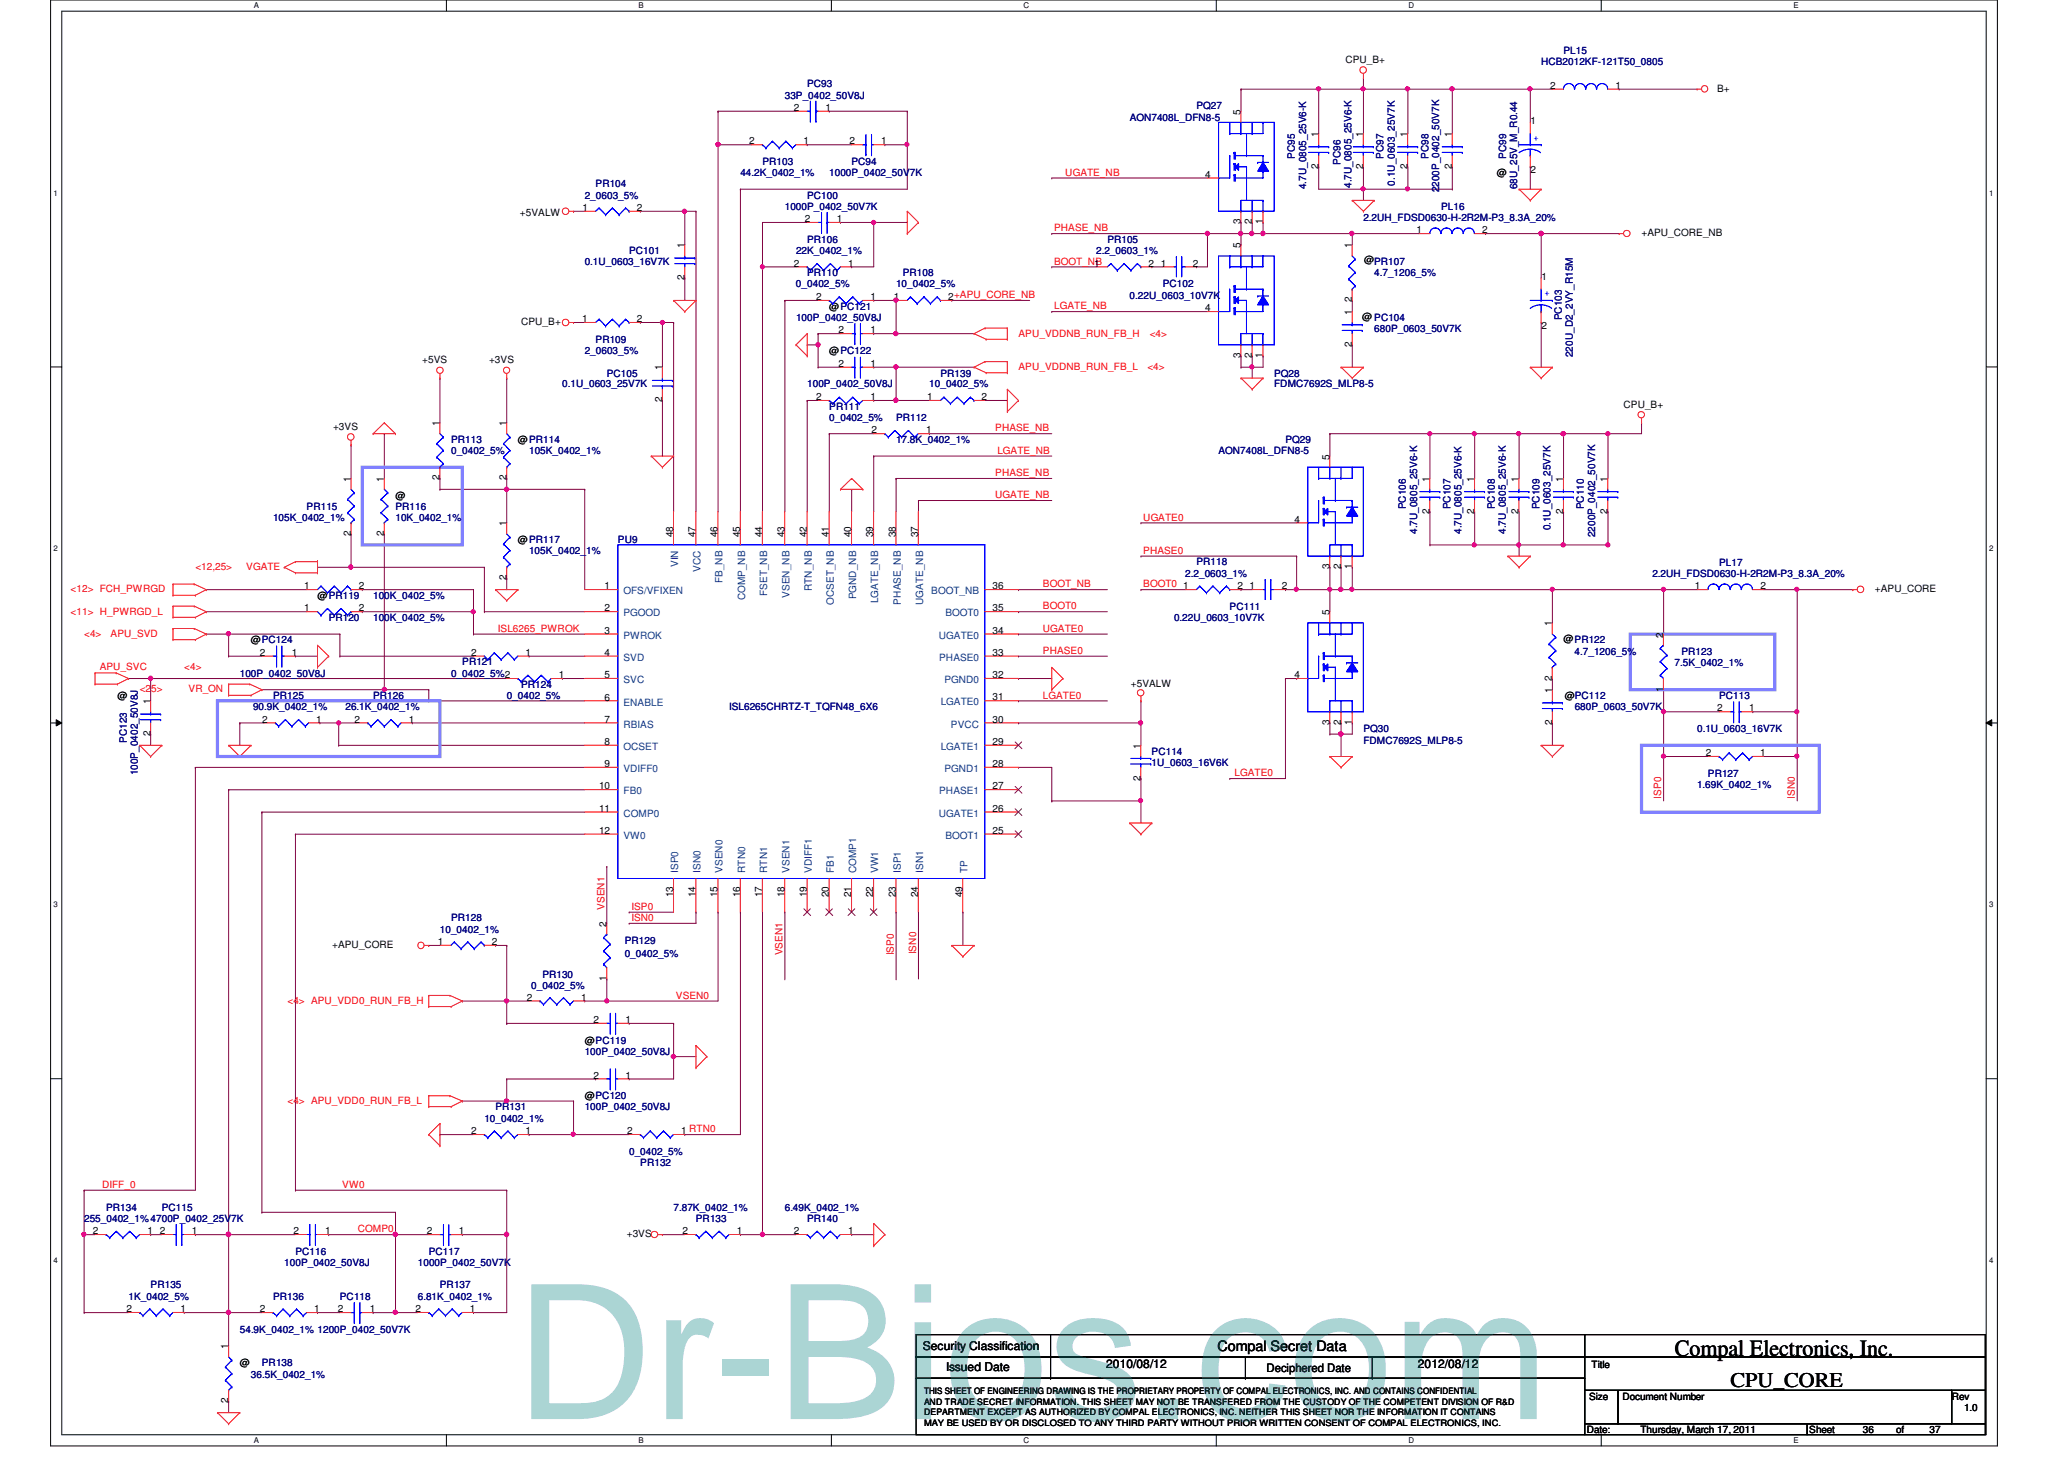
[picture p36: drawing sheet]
<svg xmlns="http://www.w3.org/2000/svg" width="297mm" height="210mm" viewBox="0 0 297 210" stroke-linecap="round" stroke-linejoin="round" font-family="sans-serif">
<defs><g id="words">
<text font-size="27" fill="#00807f" x="74.2" y="204.2">Dr-Bios.com</text>
<text font-size="3.3" x="240.9" y="195">Compal Electronics, Inc.</text>
<text font-size="3" x="248.9" y="199.6">CPU_CORE</text>
<text font-size="2.1" x="175.1" y="194.4">Compal Secret Data</text>
<g font-size="1.7">
<text x="132.7" y="194.3">Security Classification</text>
<text x="136.1" y="197.3">Issued Date</text>
<text x="159.1" y="196.8">2010/08/12</text>
<text x="182.2" y="197.4">Deciphered Date</text>
<text x="204" y="196.8">2012/08/12</text>
</g>
<g font-size="1.4">
<text x="193.5" y="9.1">CPU_B+</text>
<text x="114.2" y="16">2</text>
<text x="118.8" y="16">1</text>
<text x="178.5" y="16.5" transform="rotate(-90 178.5 16.5)">5</text>
<text x="220.2" y="17.8">1</text>
<text x="223" y="12.8">2</text>
<text x="232.4" y="12.8">1</text>
<text x="247" y="13.2">B+</text>
<text x="107.8" y="20.8">2</text>
<text x="115.6" y="20.8">1</text>
<text x="122.2" y="20.8">2</text>
<text x="126.8" y="20.8">1</text>
<text x="189.6" y="19.7" transform="rotate(-90 189.6 19.7)">1</text>
<text x="196.1" y="19.7" transform="rotate(-90 196.1 19.7)">1</text>
<text x="202.4" y="19.7" transform="rotate(-90 202.4 19.7)">1</text>
<text x="208.9" y="19.7" transform="rotate(-90 208.9 19.7)">1</text>
<text x="173.4" y="25.6">4</text>
<text x="189.6" y="24.3" transform="rotate(-90 189.6 24.3)">2</text>
<text x="196.1" y="24.3" transform="rotate(-90 196.1 24.3)">2</text>
<text x="202.4" y="24.3" transform="rotate(-90 202.4 24.3)">2</text>
<text x="208.9" y="24.3" transform="rotate(-90 208.9 24.3)">2</text>
<text x="215.3" y="25.4">@</text>
<text x="220.2" y="24.8">2</text>
<text x="74.8" y="31.1">+5VALW</text>
<text x="83.8" y="30.4">1</text>
<text x="91.6" y="30.4">2</text>
<text x="98.5" y="35.7" transform="rotate(-90 98.5 35.7)">1</text>
<text x="115.8" y="32">2</text>
<text x="120.4" y="32">1</text>
<text x="178.5" y="35.7" transform="rotate(-90 178.5 35.7)">5</text>
<text x="178.5" y="32.3" transform="rotate(-90 178.5 32.3)">3</text>
<text x="180.1" y="32.3" transform="rotate(-90 180.1 32.3)">2</text>
<text x="181.6" y="32.3" transform="rotate(-90 181.6 32.3)">1</text>
<text x="194.5" y="35.7" transform="rotate(-90 194.5 35.7)">1</text>
<text x="203.8" y="33.6">1</text>
<text x="213.2" y="33.6">2</text>
<text x="236.1" y="34">+APU_CORE_NB</text>
<text x="98.5" y="40.3" transform="rotate(-90 98.5 40.3)">2</text>
<text x="114.2" y="38.4">2</text>
<text x="122" y="38.4">1</text>
<text x="157.4" y="38.4">1</text>
<text x="165.2" y="38.4">2</text>
<text x="167" y="38.3">1</text>
<text x="171.6" y="38.3">2</text>
<text x="196.2" y="37.8">@PR107</text>
<text x="221.7" y="40.2">1</text>
<text x="75" y="46.8">CPU_B+</text>
<text x="83.8" y="46.4">1</text>
<text x="91.6" y="46.4">2</text>
<text x="117.4" y="43.2">2</text>
<text x="119.3" y="44.6">@PC121</text>
<text x="120.6" y="48">2</text>
<text x="125.2" y="43.2">1</text>
<text x="125.2" y="48">1</text>
<text x="128.6" y="43.2">1</text>
<text x="136.4" y="43.2">2+APU_CORE_NB</text>
<text x="173.4" y="44.8">4</text>
<text x="194.5" y="43.5" transform="rotate(-90 194.5 43.5)">2</text>
<text x="194.5" y="45.3" transform="rotate(-90 194.5 45.3)">1</text>
<text x="195.9" y="46">@ PC104</text>
<text x="221.7" y="47.3">2</text>
<text x="60.7" y="52.2">+5VS</text>
<text x="70.4" y="52.2">+3VS</text>
<text x="95.2" y="53.3" transform="rotate(-90 95.2 53.3)">1</text>
<text x="119.3" y="51">@PC122</text>
<text x="120.6" y="52.8">2</text>
<text x="125.2" y="52.8">1</text>
<text x="178.5" y="51.5" transform="rotate(-90 178.5 51.5)">3</text>
<text x="180.1" y="51.5" transform="rotate(-90 180.1 51.5)">2</text>
<text x="181.6" y="51.5" transform="rotate(-90 181.6 51.5)">1</text>
<text x="194.5" y="49.9" transform="rotate(-90 194.5 49.9)">2</text>
<text x="95.2" y="57.9" transform="rotate(-90 95.2 57.9)">2</text>
<text x="117.4" y="57.6">2</text>
<text x="125.2" y="57.6">1</text>
<text x="133.4" y="57.6">1</text>
<text x="141.2" y="57.6">2</text>
<text x="233.5" y="58.6">CPU_B+</text>
<text x="47.9" y="61.8">+3VS</text>
<text x="63.2" y="61.3" transform="rotate(-90 63.2 61.3)">1</text>
<text x="72.8" y="61.3" transform="rotate(-90 72.8 61.3)">1</text>
<text x="74.5" y="63.7">@PR114</text>
<text x="125.4" y="62.3">2</text>
<text x="133.2" y="62.3">1</text>
<text x="50.5" y="69.3" transform="rotate(-90 50.5 69.3)">1</text>
<text x="55.2" y="69.3" transform="rotate(-90 55.2 69.3)">1</text>
<text x="56.9" y="71.7">@</text>
<text x="63.2" y="69.1" transform="rotate(-90 63.2 69.1)">2</text>
<text x="72.8" y="69.1" transform="rotate(-90 72.8 69.1)">2</text>
<text x="191.2" y="66.1" transform="rotate(-90 191.2 66.1)">5</text>
<text x="205.6" y="69.3" transform="rotate(-90 205.6 69.3)">1</text>
<text x="212.1" y="69.3" transform="rotate(-90 212.1 69.3)">1</text>
<text x="218.4" y="69.3" transform="rotate(-90 218.4 69.3)">1</text>
<text x="224.9" y="69.3" transform="rotate(-90 224.9 69.3)">1</text>
<text x="231.2" y="69.3" transform="rotate(-90 231.2 69.3)">1</text>
<text x="50.5" y="77.1" transform="rotate(-90 50.5 77.1)">2</text>
<text x="55.2" y="77.1" transform="rotate(-90 55.2 77.1)">2</text>
<text x="72.8" y="75.7" transform="rotate(-90 72.8 75.7)">1</text>
<text x="96.8" y="77.3" transform="rotate(-90 96.8 77.3)">48</text>
<text x="100.1" y="77.3" transform="rotate(-90 100.1 77.3)">47</text>
<text x="103.2" y="77.3" transform="rotate(-90 103.2 77.3)">46</text>
<text x="106.4" y="77.3" transform="rotate(-90 106.4 77.3)">45</text>
<text x="109.6" y="77.3" transform="rotate(-90 109.6 77.3)">44</text>
<text x="112.8" y="77.3" transform="rotate(-90 112.8 77.3)">43</text>
<text x="116.1" y="77.3" transform="rotate(-90 116.1 77.3)">42</text>
<text x="119.2" y="77.3" transform="rotate(-90 119.2 77.3)">41</text>
<text x="122.4" y="77.3" transform="rotate(-90 122.4 77.3)">40</text>
<text x="125.6" y="77.3" transform="rotate(-90 125.6 77.3)">39</text>
<text x="128.8" y="77.3" transform="rotate(-90 128.8 77.3)">38</text>
<text x="132.1" y="77.3" transform="rotate(-90 132.1 77.3)">37</text>
<text x="186.2" y="75.2">4</text>
<text x="205.6" y="73.9" transform="rotate(-90 205.6 73.9)">2</text>
<text x="212.1" y="73.9" transform="rotate(-90 212.1 73.9)">2</text>
<text x="218.4" y="73.9" transform="rotate(-90 218.4 73.9)">2</text>
<text x="224.9" y="73.9" transform="rotate(-90 224.9 73.9)">2</text>
<text x="231.2" y="73.9" transform="rotate(-90 231.2 73.9)">2</text>
<text x="72.8" y="83.5" transform="rotate(-90 72.8 83.5)">2</text>
<text x="74.5" y="78.2">@PR117</text>
<text x="191.2" y="81.9" transform="rotate(-90 191.2 81.9)">3</text>
<text x="192.8" y="81.9" transform="rotate(-90 192.8 81.9)">2</text>
<text x="194.5" y="81.9" transform="rotate(-90 194.5 81.9)">1</text>
<text x="43.8" y="84.8">1</text>
<text x="43.8" y="88">1</text>
<text x="45.7" y="86.2">@PR119</text>
<text x="51.6" y="84.8">2</text>
<text x="51.6" y="88">2</text>
<text x="87" y="88">2</text>
<text x="87" y="84.8">1</text>
<text x="142.8" y="84.8">36</text>
<text x="142.8" y="88">35</text>
<text x="170.2" y="84.8">1</text>
<text x="178" y="84.8">2</text>
<text x="179.8" y="84.8">1</text>
<text x="184.4" y="84.8">2</text>
<text x="191.2" y="88.5" transform="rotate(-90 191.2 88.5)">5</text>
<text x="243.8" y="84.8">1</text>
<text x="253.2" y="84.8">2</text>
<text x="269.7" y="85.2">+APU_CORE</text>
<text x="36.1" y="92.6">@PC124</text>
<text x="37.4" y="94.4">2</text>
<text x="42" y="94.4">1</text>
<text x="67.8" y="94.3">2</text>
<text x="75.6" y="94.3">1</text>
<text x="87" y="94.3">4</text>
<text x="87" y="91.2">3</text>
<text x="142.8" y="91.2">34</text>
<text x="142.8" y="94.3">33</text>
<text x="223.2" y="90.1" transform="rotate(-90 223.2 90.1)">1</text>
<text x="224.9" y="92.4">@PR122</text>
<text x="239.2" y="91.7" transform="rotate(-90 239.2 91.7)">2</text>
<text x="16.9" y="100.6">@</text>
<text x="21.6" y="101.3" transform="rotate(-90 21.6 101.3)">1</text>
<text x="80.4" y="97.6">1</text>
<text x="87" y="100.8">6</text>
<text x="87" y="97.6">5</text>
<text x="142.8" y="97.6">32</text>
<text x="142.8" y="100.8">31</text>
<text x="162.7" y="98.8">+5VALW</text>
<text x="186.2" y="97.6">4</text>
<text x="223.2" y="97.9" transform="rotate(-90 223.2 97.9)">2</text>
<text x="223.3" y="99.7" transform="rotate(-90 223.3 99.7)">1</text>
<text x="225.1" y="100.6">@PC112</text>
<text x="239.2" y="99.5" transform="rotate(-90 239.2 99.5)">1</text>
<text x="21.6" y="105.9" transform="rotate(-90 21.6 105.9)">2</text>
<text x="37.7" y="104">2</text>
<text x="45.5" y="104">1</text>
<text x="51" y="104">2</text>
<text x="58.8" y="104">1</text>
<text x="87" y="104">7</text>
<text x="87" y="107.2">8</text>
<text x="142.8" y="104">30</text>
<text x="142.8" y="107.2">29</text>
<text x="164.1" y="107.7" transform="rotate(-90 164.1 107.7)">1</text>
<text x="191.2" y="104.3" transform="rotate(-90 191.2 104.3)">3</text>
<text x="192.9" y="104.3" transform="rotate(-90 192.9 104.3)">2</text>
<text x="194.5" y="104.3" transform="rotate(-90 194.5 104.3)">1</text>
<text x="223.3" y="104.3" transform="rotate(-90 223.3 104.3)">2</text>
<text x="247" y="102.4">2</text>
<text x="251.6" y="102.4">1</text>
<text x="86.2" y="113.6">10</text>
<text x="87" y="110.3">9</text>
<text x="142.8" y="110.3">28</text>
<text x="142.8" y="113.6">27</text>
<text x="164" y="112.3" transform="rotate(-90 164 112.3)">2</text>
<text x="245.4" y="108.8">2</text>
<text x="253.2" y="108.8">1</text>
<text x="86.2" y="116.8">11</text>
<text x="86.2" y="120">12</text>
<text x="142.8" y="116.8">26</text>
<text x="142.8" y="120">25</text>
<text x="96.8" y="129.1" transform="rotate(-90 96.8 129.1)">13</text>
<text x="100.1" y="129.1" transform="rotate(-90 100.1 129.1)">14</text>
<text x="103.2" y="129.1" transform="rotate(-90 103.2 129.1)">15</text>
<text x="106.4" y="129.1" transform="rotate(-90 106.4 129.1)">16</text>
<text x="109.6" y="129.1" transform="rotate(-90 109.6 129.1)">17</text>
<text x="112.8" y="129.1" transform="rotate(-90 112.8 129.1)">18</text>
<text x="116.1" y="129.1" transform="rotate(-90 116.1 129.1)">19</text>
<text x="119.2" y="129.1" transform="rotate(-90 119.2 129.1)">20</text>
<text x="122.4" y="129.1" transform="rotate(-90 122.4 129.1)">21</text>
<text x="125.6" y="129.1" transform="rotate(-90 125.6 129.1)">22</text>
<text x="128.8" y="129.1" transform="rotate(-90 128.8 129.1)">23</text>
<text x="132.1" y="129.1" transform="rotate(-90 132.1 129.1)">24</text>
<text x="138.4" y="129.1" transform="rotate(-90 138.4 129.1)">49</text>
<text x="47.8" y="136.4">+APU_CORE</text>
<text x="63" y="135.9">1</text>
<text x="70.8" y="135.9">2</text>
<text x="87.2" y="133.3" transform="rotate(-90 87.2 133.3)">2</text>
<text x="75.8" y="144">2</text>
<text x="83.6" y="144">1</text>
<text x="87.2" y="141.1" transform="rotate(-90 87.2 141.1)">1</text>
<text x="85.4" y="147.2">2</text>
<text x="90" y="147.2">1</text>
<text x="84.1" y="150.2">@PC119</text>
<text x="85.4" y="155.2">2</text>
<text x="90" y="155.2">1</text>
<text x="84.1" y="158.2">@PC120</text>
<text x="67.8" y="163.2">2</text>
<text x="75.6" y="163.2">1</text>
<text x="90.2" y="163.2">2</text>
<text x="98" y="163.2">1 RTN0</text>
<text x="13.4" y="177.6">2</text>
<text x="21.2" y="177.6">1</text>
<text x="23" y="177.6">2</text>
<text x="27.6" y="177.6">1</text>
<text x="42.2" y="177.6">2</text>
<text x="46.8" y="177.6">1</text>
<text x="61.4" y="177.6">2</text>
<text x="66" y="177.6">1</text>
<text x="90.2" y="178">+3VS</text>
<text x="98.2" y="177.6">2</text>
<text x="106" y="177.6">1</text>
<text x="114.2" y="177.6">2</text>
<text x="122" y="177.6">1</text>
<text x="18.2" y="188.8">2</text>
<text x="26" y="188.8">1</text>
<text x="37.4" y="188.8">2</text>
<text x="45.2" y="188.8">1</text>
<text x="48.6" y="188.8">2</text>
<text x="53.2" y="188.8">1</text>
<text x="59.8" y="188.8">2</text>
<text x="67.6" y="188.8">1</text>
<text x="32.8" y="194.1" transform="rotate(-90 32.8 194.1)">1</text>
<text x="34.5" y="196.6">@</text>
<text x="228.9" y="196.8">Title</text>
<text x="32.8" y="201.9" transform="rotate(-90 32.8 201.9)">2</text>
<text x="228.6" y="201.4">Size</text>
<text x="233.4" y="201.4">Document Number</text>
<text x="280.7" y="201.4">Rev</text>
<text x="282.5" y="203">1.0</text>
<text x="228.2" y="206.2">Date:</text>
<text x="236" y="206.2">Thursday, March 17, 2011</text>
<text x="260.3" y="206.2">Sheet</text>
<text x="268" y="206.2">36</text>
<text x="272.7" y="206.2">of</text>
<text x="277.6" y="206.2">37</text>
</g>
<g font-size="1.4" fill="#000080">
<text x="221.7" y="9.4">HCB2012KF-121T50_0805</text>
<text x="224.9" y="7.7">PL15</text>
<text x="112.9" y="14.2">33P_0402_50V8J</text>
<text x="116.1" y="12.6">PC93</text>
<text x="162.5" y="17.4">AON7408L_DFN8-5</text>
<text x="172.1" y="15.7">PQ27</text>
<text x="109.7" y="23.7">PR103</text>
<text x="122.5" y="23.7">PC94</text>
<text x="186.3" y="22.9" transform="rotate(-90 186.3 22.9)">PC95</text>
<text x="192.8" y="23.7" transform="rotate(-90 192.8 23.7)">PC96</text>
<text x="199" y="22.9" transform="rotate(-90 199 22.9)">PC97</text>
<text x="205.5" y="22.9" transform="rotate(-90 205.5 22.9)">PC98</text>
<text x="216.6" y="22.9" transform="rotate(-90 216.6 22.9)">PC99</text>
<text x="84.1" y="28.6">2_0603_5%</text>
<text x="85.7" y="27">PR104</text>
<text x="106.5" y="25.4">44.2K_0402_1%</text>
<text x="116.1" y="28.6">PC100</text>
<text x="119.3" y="25.4">1000P_0402_50V7K</text>
<text x="187.9" y="27.2" transform="rotate(-90 187.9 27.2)">4.7U_0805_25V6-K</text>
<text x="194.4" y="27" transform="rotate(-90 194.4 27)">4.7U_0805_25V6-K</text>
<text x="200.6" y="26.7" transform="rotate(-90 200.6 26.7)">0.1U_0603_25V7K</text>
<text x="207" y="27.7" transform="rotate(-90 207 27.7)">2200P_0402_50V7K</text>
<text x="218.3" y="27.2" transform="rotate(-90 218.3 27.2)">68U_25V_M_R0.44</text>
<text x="112.9" y="30.2">1000P_0402_50V7K</text>
<text x="116.1" y="35">PR106</text>
<text x="159.3" y="35">PR105</text>
<text x="196.1" y="31.7">2.2UH_FDSD0630-H-2R2M-P3_8.3A_20%</text>
<text x="207.3" y="30.2">PL16</text>
<text x="84.1" y="38.2">0.1U_0603_16V7K</text>
<text x="90.5" y="36.6">PC101</text>
<text x="114.5" y="41.4">0_0402_5%</text>
<text x="114.5" y="36.6">22K_0402_1%</text>
<text x="116.1" y="39.7">PR110</text>
<text x="128.9" y="41.4">10_0402_5%</text>
<text x="129.9" y="39.7">PR108</text>
<text x="157.7" y="36.6">2.2_0603_1%</text>
<text x="167.3" y="41.4">PC102</text>
<text x="197.7" y="39.7">4.7_1206_5%</text>
<text x="114.5" y="46.2">100P_0402_50V8J</text>
<text x="162.5" y="43">0.22U_0603_10V7K</text>
<text x="197.7" y="47.7">680P_0603_50V7K</text>
<text x="224.6" y="46.1" transform="rotate(-90 224.6 46.1)">PC103</text>
<text x="84.1" y="51">2_0603_5%</text>
<text x="85.7" y="49.4">PR109</text>
<text x="226.2" y="51.4" transform="rotate(-90 226.2 51.4)">220U_D2_2VY_R15M</text>
<text x="80.9" y="55.7">0.1U_0603_25V7K</text>
<text x="87.3" y="54.2">PC105</text>
<text x="116.1" y="55.7">100P_0402_50V8J</text>
<text x="119.3" y="59">PR111</text>
<text x="133.7" y="55.7">10_0402_5%</text>
<text x="135.3" y="54.2">PR139</text>
<text x="183.3" y="54.2">PQ28</text>
<text x="183.3" y="55.7">FDMC7692S_MLP8-5</text>
<text x="64.9" y="63.7">PR113</text>
<text x="64.9" y="65.4">0_0402_5%</text>
<text x="76.1" y="65.4">105K_0402_1%</text>
<text x="119.3" y="60.6">0_0402_5%</text>
<text x="128.9" y="60.6">PR112</text>
<text x="128.9" y="63.7">17.8K_0402_1%</text>
<text x="175.3" y="65.4">AON7408L_DFN8-5</text>
<text x="184.9" y="63.7">PQ29</text>
<text x="39.3" y="75">105K_0402_1%</text>
<text x="44.1" y="73.4">PR115</text>
<text x="56.9" y="73.4">PR116</text>
<text x="56.9" y="75">10K_0402_1%</text>
<text x="202.2" y="73.3" transform="rotate(-90 202.2 73.3)">PC106</text>
<text x="203.8" y="76.8" transform="rotate(-90 203.8 76.8)">4.7U_0805_25V6-K</text>
<text x="208.6" y="73.3" transform="rotate(-90 208.6 73.3)">PC107</text>
<text x="210.2" y="76.8" transform="rotate(-90 210.2 76.8)">4.7U_0805_25V6-K</text>
<text x="215" y="73.3" transform="rotate(-90 215 73.3)">PC108</text>
<text x="216.6" y="76.8" transform="rotate(-90 216.6 76.8)">4.7U_0805_25V6-K</text>
<text x="221.5" y="73.3" transform="rotate(-90 221.5 73.3)">PC109</text>
<text x="223" y="76.3" transform="rotate(-90 223 76.3)">0.1U_0603_25V7K</text>
<text x="227.8" y="73.3" transform="rotate(-90 227.8 73.3)">PC110</text>
<text x="229.5" y="77.3" transform="rotate(-90 229.5 77.3)">2200P_0402_50V7K</text>
<text x="76.1" y="79.7">105K_0402_1%</text>
<text x="88.9" y="78.2">PU9</text>
<text x="170.5" y="83">2.2_0603_1%</text>
<text x="172.1" y="81.4">PR118</text>
<text x="237.7" y="83">2.2UH_FDSD0630-H-2R2M-P3_8.3A_20%</text>
<text x="247.3" y="81.4">PL17</text>
<text x="47.3" y="89.4">PR120</text>
<text x="53.7" y="86.2">100K_0402_5%</text>
<text x="53.7" y="89.4">100K_0402_5%</text>
<text x="168.9" y="89.3">0.22U_0603_10V7K</text>
<text x="176.9" y="87.7">PC111</text>
<text x="66.5" y="95.7">PR121</text>
<text x="226.5" y="94.2">4.7_1206_5%</text>
<text x="240.9" y="95.7">7.5K_0402_1%</text>
<text x="241.9" y="94.2">PR123</text>
<text x="34.5" y="97.4">100P_0402_50V8J</text>
<text x="39.3" y="100.6">PR125</text>
<text x="53.7" y="100.6">PR126</text>
<text x="64.9" y="97.4">0_0402_5%2</text>
<text x="72.9" y="100.6">0_0402_5%</text>
<text x="75" y="99">PR124</text>
<text x="247.3" y="100.6">PC113</text>
<text x="18.2" y="106.9" transform="rotate(-90 18.2 106.9)">PC123</text>
<text x="36.4" y="102.2">90.9K_0402_1%</text>
<text x="49.7" y="102.2">26.1K_0402_1%</text>
<text x="104.9" y="102.2">ISL6265CHRTZ-T_TQFN48_6X6</text>
<text x="196.1" y="105.4">PQ30</text>
<text x="196.1" y="107">FDMC7692S_MLP8-5</text>
<text x="226.5" y="102.2">680P_0603_50V7K</text>
<text x="244.1" y="105.4">0.1U_0603_16V7K</text>
<text x="19.8" y="111.5" transform="rotate(-90 19.8 111.5)">100P_0402_50V8J</text>
<text x="165.7" y="108.6">PC114</text>
<text x="165.7" y="110.2">1U_0603_16V6K</text>
<text x="244.1" y="113.4">1.69K_0402_1%</text>
<text x="245.7" y="111.7">PR127</text>
<text x="63.3" y="134.2">10_0402_1%</text>
<text x="64.9" y="132.6">PR128</text>
<text x="89.9" y="135.8">PR129</text>
<text x="89.9" y="137.7">0_0402_5%</text>
<text x="76.4" y="142.3">0_0402_5%</text>
<text x="78" y="140.7">PR130</text>
<text x="84.1" y="151.8">100P_0402_50V8J</text>
<text x="69.7" y="161.4">10_0402_1%</text>
<text x="71.3" y="159.8">PR131</text>
<text x="84.1" y="159.7">100P_0402_50V8J</text>
<text x="90.5" y="166.2">0_0402_5%</text>
<text x="92.1" y="167.7">PR132</text>
<text x="12.1" y="175.7">255_0402_1% 4700P_0402_25V7K</text>
<text x="15.3" y="174.2">PR134</text>
<text x="23.3" y="174.2">PC115</text>
<text x="96.9" y="174.2">7.87K_0402_1%</text>
<text x="100.1" y="175.7">PR133</text>
<text x="112.9" y="174.2">6.49K_0402_1%</text>
<text x="116.1" y="175.7">PR140</text>
<text x="21.7" y="185.4">PR135</text>
<text x="40.9" y="182.2">100P_0402_50V8J</text>
<text x="42.5" y="180.6">PC116</text>
<text x="60.1" y="182.2">1000P_0402_50V7K</text>
<text x="61.7" y="180.6">PC117</text>
<text x="63.3" y="185.4">PR137</text>
<text x="18.5" y="187">1K_0402_5%</text>
<text x="34.5" y="191.8">54.9K_0402_1% 1200P_0402_50V7K</text>
<text x="39.3" y="187">PR136</text>
<text x="48.9" y="187">PC118</text>
<text x="60.1" y="187">6.81K_0402_1%</text>
<text x="37.7" y="196.6">PR138</text>
<text x="36.1" y="198.2">36.5K_0402_1%</text>
</g>
<g font-size="1.4" fill="#00f">
<text x="220.6" y="20.2">+</text>
<text x="222.2" y="42.6">+</text>
</g>
<g font-size="1.4" fill="#f00">
<text x="153.2" y="25.3">UGATE_NB</text>
<text x="151.6" y="33.3">PHASE_NB</text>
<text x="151.6" y="38.1">BOOT_NB</text>
<text x="151.6" y="44.5">LGATE_NB</text>
<text x="146.5" y="53.2">APU_VDDNB_RUN_FB_L</text>
<text x="146.5" y="48.4">APU_VDDNB_RUN_FB_H</text>
<text x="165" y="53.2">&lt;4&gt;</text>
<text x="165.4" y="48.4">&lt;4&gt;</text>
<text x="143.2" y="62.1">PHASE_NB</text>
<text x="143.5" y="65.3">LGATE_NB</text>
<text x="143.2" y="68.5">PHASE_NB</text>
<text x="143.2" y="71.7">UGATE_NB</text>
<text x="164.5" y="74.9">UGATE0</text>
<text x="28.1" y="82">&lt;12,25&gt;</text>
<text x="35.4" y="82">VGATE</text>
<text x="164.5" y="79.7">PHASE0</text>
<text x="10.2" y="88.4">&lt;11&gt; H_PWRGD_L</text>
<text x="10.2" y="85.2">&lt;12&gt; FCH_PWRGD</text>
<text x="150" y="84.5">BOOT_NB</text>
<text x="150" y="87.7">BOOT0</text>
<text x="164.5" y="84.5">BOOT0</text>
<text x="12.1" y="91.6">&lt;4&gt;</text>
<text x="15.9" y="91.6">APU_SVD</text>
<text x="71.6" y="90.9">ISL6265_PWROK</text>
<text x="150" y="94.1">PHASE0</text>
<text x="150" y="90.9">UGATE0</text>
<text x="14.3" y="96.4">APU_SVC</text>
<text x="20.1" y="99.6">&lt;25&gt;</text>
<text x="26.5" y="96.4">&lt;4&gt;</text>
<text x="27.1" y="99.6">VR_ON</text>
<text x="150" y="100.5">LGATE0</text>
<text x="177.6" y="111.7">LGATE0</text>
<text x="239" y="114.9" transform="rotate(-90 239 114.9)">ISP0</text>
<text x="258.2" y="114.9" transform="rotate(-90 258.2 114.9)">ISN0</text>
<text x="86.9" y="130.9" transform="rotate(-90 86.9 130.9)">VSEN1</text>
<text x="90.8" y="130.9">ISP0</text>
<text x="90.8" y="132.5">ISN0</text>
<text x="112.6" y="137.5" transform="rotate(-90 112.6 137.5)">VSEN1</text>
<text x="128.6" y="137.5" transform="rotate(-90 128.6 137.5)">ISP0</text>
<text x="131.8" y="137.3" transform="rotate(-90 131.8 137.3)">ISN0</text>
<text x="97.2" y="143.7">VSEN0</text>
<text x="41.4" y="144.4">&lt;4&gt; APU_VDD0_RUN_FB_H</text>
<text x="41.4" y="158.8">&lt;4&gt; APU_VDD0_RUN_FB_L</text>
<text x="14.7" y="170.9">DIFF_0</text>
<text x="49.2" y="170.9">VW0</text>
<text x="51.5" y="177.3">COMP0</text>
</g>
<g font-size="1.4" fill="#004080">
<text x="97.6" y="81.6" transform="rotate(-90 97.6 81.6)">VIN</text>
<text x="100.8" y="82.3" transform="rotate(-90 100.8 82.3)">VCC</text>
<text x="103.9" y="83.9" transform="rotate(-90 103.9 83.9)">FB_NB</text>
<text x="89.7" y="88.7">PGOOD</text>
<text x="89.7" y="85.5">OFS/VFIXEN</text>
<text x="107.2" y="86.3" transform="rotate(-90 107.2 86.3)">COMP_NB</text>
<text x="110.3" y="85.8" transform="rotate(-90 110.3 85.8)">FSET_NB</text>
<text x="113.6" y="86" transform="rotate(-90 113.6 86)">VSEN_NB</text>
<text x="116.8" y="85" transform="rotate(-90 116.8 85)">RTN_NB</text>
<text x="119.9" y="87" transform="rotate(-90 119.9 87)">OCSET_NB</text>
<text x="123.2" y="86.2" transform="rotate(-90 123.2 86.2)">PGND_NB</text>
<text x="126.3" y="86.8" transform="rotate(-90 126.3 86.8)">LGATE_NB</text>
<text x="129.6" y="87" transform="rotate(-90 129.6 87)">PHASE_NB</text>
<text x="132.8" y="87" transform="rotate(-90 132.8 87)">UGATE_NB</text>
<text x="134" y="85.5">BOOT_NB</text>
<text x="136" y="88.7">BOOT0</text>
<text x="89.7" y="95.1">SVD</text>
<text x="89.7" y="91.9">PWROK</text>
<text x="135.1" y="91.9">UGATE0</text>
<text x="135.1" y="95.1">PHASE0</text>
<text x="89.7" y="101.5">ENABLE</text>
<text x="89.7" y="98.3">SVC</text>
<text x="135.3" y="101.5">LGATE0</text>
<text x="135.9" y="98.3">PGND0</text>
<text x="89.7" y="104.7">RBIAS</text>
<text x="89.7" y="107.9">OCSET</text>
<text x="135.3" y="107.9">LGATE1</text>
<text x="136.8" y="104.7">PVCC</text>
<text x="89.7" y="111.1">VDIFF0</text>
<text x="135.9" y="111.1">PGND1</text>
<text x="89.7" y="114.3">FB0</text>
<text x="89.7" y="117.5">COMP0</text>
<text x="135.1" y="117.5">UGATE1</text>
<text x="135.1" y="114.3">PHASE1</text>
<text x="89.7" y="120.7">VW0</text>
<text x="97.6" y="125.6" transform="rotate(-90 97.6 125.6)">ISP0</text>
<text x="100.8" y="125.6" transform="rotate(-90 100.8 125.6)">ISN0</text>
<text x="104" y="125.6" transform="rotate(-90 104 125.6)">VSEN0</text>
<text x="107.2" y="125.6" transform="rotate(-90 107.2 125.6)">RTN0</text>
<text x="110.3" y="125.6" transform="rotate(-90 110.3 125.6)">RTN1</text>
<text x="113.6" y="125.6" transform="rotate(-90 113.6 125.6)">VSEN1</text>
<text x="116.8" y="125.6" transform="rotate(-90 116.8 125.6)">VDIFF1</text>
<text x="119.9" y="125.6" transform="rotate(-90 119.9 125.6)">FB1</text>
<text x="123.2" y="125.6" transform="rotate(-90 123.2 125.6)">COMP1</text>
<text x="126.3" y="125.6" transform="rotate(-90 126.3 125.6)">VW1</text>
<text x="129.6" y="125.6" transform="rotate(-90 129.6 125.6)">ISP1</text>
<text x="132.8" y="125.6" transform="rotate(-90 132.8 125.6)">ISN1</text>
<text x="136" y="120.7">BOOT1</text>
<text x="139.2" y="125.6" transform="rotate(-90 139.2 125.6)">TP</text>
</g>
<g font-size="1.3">
<text x="132.9" y="203.6">DEPARTMENT EXCEPT AS AUTHORIZED BY COMPAL ELECTRONICS, INC. NEITHER THIS SHEET NOR THE INFORMATION IT CONTAINS</text>
<text x="132.9" y="202.1">AND TRADE SECRET INFORMATION. THIS SHEET MAY NOT BE TRANSFERED FROM THE CUSTODY OF THE COMPETENT DIVISION OF R&amp;D</text>
<text x="132.9" y="200.6">THIS SHEET OF ENGINEERING DRAWING IS THE PROPRIETARY PROPERTY OF COMPAL ELECTRONICS, INC. AND CONTAINS CONFIDENTIAL</text>
<text x="132.9" y="205.1">MAY BE USED BY OR DISCLOSED TO ANY THIRD PARTY WITHOUT PRIOR WRITTEN CONSENT OF COMPAL ELECTRONICS, INC.</text>
</g>
<g font-size="1.1">
<text x="36.5" y="1.1">A</text>
<text x="91.9" y="1.1">B</text>
<text x="147.2" y="1.1">C</text>
<text x="202.6" y="1.1">D</text>
<text x="258" y="1.1">E</text>
<text x="7.7" y="28.2">1</text>
<text x="286.1" y="28.2">1</text>
<text x="7.7" y="79.3">2</text>
<text x="286.1" y="79.3">2</text>
<text x="7.7" y="130.6">3</text>
<text x="286.1" y="130.6">3</text>
<text x="7.7" y="181.7">4</text>
<text x="286.1" y="181.7">4</text>
<text x="36.5" y="207.6">A</text>
<text x="91.9" y="207.6">B</text>
<text x="147.2" y="207.6">C</text>
<text x="202.6" y="207.6">D</text>
<text x="258" y="207.6">E</text>
</g>
</g></defs>
<path d="M7.3 0h280v208h-280zM8.9 1.6h276.8v204.8h-276.8z" fill="none" stroke="#000" stroke-width=".14"/>
<g fill="#fff">
<path d="M36.5 .2h.7v1.2h-.7z"/>
<path d="M36.5 206.6h.7v1.2h-.7z"/>
</g>
<path d="M64.2 0v1.6M64.2 206.4v1.6" fill="none" stroke="#000" stroke-width=".14"/>
<g fill="#fff">
<path d="M91.9 .2h.7v1.2h-.7z"/>
<path d="M91.9 206.6h.7v1.2h-.7z"/>
</g>
<path d="M119.6 0v1.6M119.6 206.4v1.6" fill="none" stroke="#000" stroke-width=".14"/>
<g fill="#fff">
<path d="M147.2 .2h.8v1.2h-.8z"/>
<path d="M147.2 206.6h.8v1.2h-.8z"/>
</g>
<path d="M175 0v1.6M175 206.4v1.6" fill="none" stroke="#000" stroke-width=".14"/>
<g fill="#fff">
<path d="M202.6 .2h.8v1.2h-.8z"/>
<path d="M202.6 206.6h.8v1.2h-.8z"/>
</g>
<path d="M230.3 0v1.6M230.3 206.4v1.6" fill="none" stroke="#000" stroke-width=".14"/>
<g fill="#fff">
<path d="M258 .2h.7v1.2h-.7z"/>
<path d="M258 206.6h.7v1.2h-.7z"/>
<path d="M7.7 27.2h.6v1.2h-.6z"/>
<path d="M286.1 27.2h.6v1.2h-.6z"/>
<path d="M7.7 78.4h.6v1.1h-.6z"/>
<path d="M286.1 78.4h.6v1.1h-.6z"/>
</g>
<path d="M7.3 52.8h1.6M285.7 52.8h1.6" fill="none" stroke="#000" stroke-width=".14"/>
<g fill="#fff">
<path d="M7.7 129.6h.6v1.2h-.6z"/>
<path d="M286.1 129.6h.6v1.2h-.6z"/>
</g>
<path d="M7.3 104h1.6M8.1 103.5l.8 .5-.8 .4zM285.7 104l.8-.5v.9zM285.7 104h1.6" fill="none" stroke="#000" stroke-width=".14"/>
<path d="M8.1 103.5l.8 .5-.8 .4zM285.7 104l.8-.5v.9z" fill="#000"/>
<g fill="#fff">
<path d="M7.7 180.8h.6v1.1h-.6z"/>
<path d="M286.1 180.8h.6v1.1h-.6z"/>
</g>
<path d="M7.3 155.2h1.6M285.7 155.2h1.6" fill="none" stroke="#000" stroke-width=".14"/>
<path d="M253.7 108.8h4.8M258.5 108.8h.1M258.5 102.4h.1M258.5 102.4v6.4" fill="none" stroke="#800040" stroke-width=".14"/>
<circle cx="258.5" cy="102.4" r=".3" fill="#f0f"/>
<circle cx="258.5" cy="102.4" r=".3" fill="none" stroke="#f0f" stroke-width=".14"/>
<g fill="none" stroke="#800040" stroke-width=".14">
<path d="M116.1 20.8h.1M116.1 20.8h6.4M128.9 68.8h.1M128.9 68.8v4.8M132.1 72h.1M132.1 72v1.6M132.1 72h19.2M239.3 99.2h.1M239.3 99.2v3.2M46 104h.1M46 104h5.3M48.7 104h.1"/>
<path d="M42.5 120h.1M42.5 120h41.6M47.3 177.6h.1M47.3 177.6h9.6M56.9 177.6h.1M56.9 177.6v11.2"/>
</g>
<circle cx="56.9" cy="188.8" r=".31" fill="#f0f"/>
<circle cx="56.9" cy="188.8" r=".31" fill="none" stroke="#f0f" stroke-width=".14"/>
<circle cx="56.9" cy="177.6" r=".32" fill="#f0f"/>
<circle cx="56.9" cy="177.6" r=".32" fill="none" stroke="#f0f" stroke-width=".14"/>
<g fill="none" stroke="#800040" stroke-width=".14">
<path d="M125.7 32h.1M125.7 32h4.8M72.9 54.4h.1M72.9 54.4v6.4M112.9 43.2h.1M112.9 43.2v30.4M125.7 65.6h.1M125.7 65.6v8M128.9 68.8h.1M128.9 68.8h22.4M103.3 131.2h.1M103.3 131.2v12.8"/>
<path d="M53.7 188.8h.1M53.7 188.8h3.2"/>
</g>
<circle cx="125.7" cy="32" r=".3" fill="#f0f"/>
<circle cx="125.7" cy="32" r=".3" fill="none" stroke="#f0f" stroke-width=".14"/>
<g fill="none" stroke="#800040" stroke-width=".14">
<path d="M151.3 38.4h.1M151.3 38.4h6.4M172.1 38.4h.1M173.7 33.6h.1M173.7 33.6v4.8h-1.6M95.3 46.4h.1M95.3 46.4h1.6M125.7 65.6h.1M125.7 65.6h25.6M48.9 91.2h.1M48.9 91.2v3.2M178.5 84.8h.1"/>
<path d="M178.5 84.8h1.6M37.7 174.4h.1M37.7 174.4h19.2"/>
</g>
<circle cx="95.3" cy="46.4" r=".3" fill="#f0f"/>
<circle cx="95.3" cy="46.4" r=".3" fill="none" stroke="#f0f" stroke-width=".14"/>
<path d="M96.9 46.4h.1M96.9 46.4v27.2M136.9 43.2h.1M136.9 43.2h11.2M164.1 80h.1M164.1 80h22.4M184.9 84.8h.1M186.5 80h.1M186.5 80v4.8h-1.6M146.5 104h.1M146.5 104h17.6" fill="none" stroke="#800040" stroke-width=".14"/>
<circle cx="164.1" cy="104" r=".3" fill="#f0f"/>
<circle cx="164.1" cy="104" r=".3" fill="none" stroke="#f0f" stroke-width=".14"/>
<path d="M52.1 88h.1M52.1 88h16" fill="none" stroke="#800040" stroke-width=".14"/>
<circle cx="68.1" cy="88" r=".3" fill="#f0f"/>
<circle cx="68.1" cy="88" r=".3" fill="none" stroke="#f0f" stroke-width=".14"/>
<path d="M213.7 33.6h.1M213.7 33.6h8M32.9 113.6h.1M32.9 113.6h51.2M59.3 104h.1M59.3 104h24.8" fill="none" stroke="#800040" stroke-width=".14"/>
<circle cx="221.7" cy="33.6" r=".31" fill="#f0f"/>
<circle cx="221.7" cy="33.6" r=".31" fill="none" stroke="#f0f" stroke-width=".14"/>
<path d="M221.7 33.6h.1M221.7 33.6v6.4M239.3 102.4h.1M239.3 102.4h8" fill="none" stroke="#800040" stroke-width=".14"/>
<circle cx="239.3" cy="102.4" r=".3" fill="#f0f"/>
<circle cx="239.3" cy="102.4" r=".3" fill="none" stroke="#f0f" stroke-width=".14"/>
<path d="M239.3 108.8h.1M239.3 108.8v6.4M252.1 102.4h.1M252.1 102.4h6.4" fill="none" stroke="#800040" stroke-width=".14"/>
<circle cx="239.3" cy="108.8" r=".3" fill="#f0f"/>
<circle cx="239.3" cy="108.8" r=".3" fill="none" stroke="#f0f" stroke-width=".14"/>
<path d="M212.1 62.4h.1M212.1 62.4v6.4" fill="none" stroke="#800040" stroke-width=".14"/>
<circle cx="212.1" cy="62.4" r=".3" fill="#f0f"/>
<circle cx="212.1" cy="62.4" r=".3" fill="none" stroke="#f0f" stroke-width=".14"/>
<path d="M178.5 12.8h.1M178.5 12.8v3.2M164.1 75.2h.1M164.1 75.2h22.4M218.5 62.4h.1M218.5 62.4v6.4M231.3 62.4h.1M231.3 62.4h4.8" fill="none" stroke="#800040" stroke-width=".14"/>
<circle cx="231.3" cy="62.4" r=".3" fill="#f0f"/>
<circle cx="231.3" cy="62.4" r=".3" fill="none" stroke="#f0f" stroke-width=".14"/>
<path d="M205.7 62.4h.1M205.7 62.4h6.4M191.3 81.6h.1M191.3 81.6v3.2M164.1 104h.1M164.1 104v3.2" fill="none" stroke="#800040" stroke-width=".14"/>
<circle cx="191.3" cy="84.8" r=".3" fill="#f0f"/>
<circle cx="191.3" cy="84.8" r=".3" fill="none" stroke="#f0f" stroke-width=".14"/>
<path d="M196.1 12.8h.1M196.1 12.8v6.4M191.3 62.4h.1M191.3 62.4v3.2M191.3 84.8h.1M191.3 84.8v3.2M223.3 84.8h.1M223.3 84.8v4.8M48.7 107.2h.1M48.7 107.2h35.4" fill="none" stroke="#800040" stroke-width=".14"/>
<circle cx="196.1" cy="12.8" r=".3" fill="#f0f"/>
<circle cx="196.1" cy="12.8" r=".3" fill="none" stroke="#f0f" stroke-width=".14"/>
<path d="M151.3 25.6h.1M151.3 25.6h22.4M48.7 104h.1M48.7 104v3.2" fill="none" stroke="#800040" stroke-width=".14"/>
<circle cx="48.7" cy="104" r=".3" fill="#f0f"/>
<circle cx="48.7" cy="104" r=".3" fill="none" stroke="#f0f" stroke-width=".14"/>
<path d="M151.3 44.8h.1M151.3 44.8h22.4M32.9 113.6h.1M32.9 113.6v64" fill="none" stroke="#800040" stroke-width=".14"/>
<circle cx="32.9" cy="177.6" r=".32" fill="#f0f"/>
<circle cx="32.9" cy="177.6" r=".32" fill="none" stroke="#f0f" stroke-width=".14"/>
<path d="M98.5 30.4h.1M98.5 30.4v4.8M61.7 99.2h.1M61.7 99.2v1.6M34.5 104h.1M34.5 104h3.5M37.7 116.8h.1M37.7 116.8v57.6M37.7 116.8h46.4M12.1 171.2h.1M12.1 171.2v6.4M12.1 171.2h16" fill="none" stroke="#800040" stroke-width=".14"/>
<circle cx="98.5" cy="30.4" r=".3" fill="#f0f"/>
<circle cx="98.5" cy="30.4" r=".3" fill="none" stroke="#f0f" stroke-width=".14"/>
<g fill="none" stroke="#800040" stroke-width=".14">
<path d="M119.3 16h.1M119.3 16h11.2M130.5 16h.1M130.5 16v4.8M189.7 12.8h.1M189.7 12.8h6.4M109.7 32h.1M109.7 32h6.4M92.1 46.4h.1M92.1 46.4h3.2M98.5 40h.1M98.5 40v3.2"/>
<path d="M116.1 57.6h.1M116.1 57.6v16M119.3 62.4h.1M119.3 62.4v11.2M119.3 62.4h6.4M32.9 91.2h.1M32.9 91.2h16M69.7 81.6h.1M69.7 88h.1M69.7 81.6v6.4M69.7 88h14.4"/>
</g>
<circle cx="32.9" cy="91.2" r=".31" fill="#f0f"/>
<circle cx="32.9" cy="91.2" r=".31" fill="none" stroke="#f0f" stroke-width=".14"/>
<path d="M178.5 12.8h.1M178.5 12.8h11.2M82.5 30.4h.1M82.5 30.4h1.6M122.5 38.4h.1M122.5 38.4h3.2M95.3 46.4h.1M95.3 46.4v6.4" fill="none" stroke="#800040" stroke-width=".14"/>
<circle cx="189.7" cy="12.8" r=".3" fill="#f0f"/>
<circle cx="189.7" cy="12.8" r=".3" fill="none" stroke="#f0f" stroke-width=".14"/>
<path d="M98.5 30.4h.1M98.5 30.4h1.6M109.7 32h.1M109.7 38.4h.1M109.7 32v41.6M109.7 38.4h4.8M184.9 97.6h.1M184.9 97.6v14.4M28.1 110.4h.1M28.1 110.4v60.8" fill="none" stroke="#800040" stroke-width=".14"/>
<circle cx="109.7" cy="38.4" r=".3" fill="#f0f"/>
<circle cx="109.7" cy="38.4" r=".3" fill="none" stroke="#f0f" stroke-width=".14"/>
<g fill="none" stroke="#800040" stroke-width=".14">
<path d="M189.7 12.8h.1M189.7 12.8v6.4M232.9 12.8h.1M232.9 12.8h11.2M106.5 27.2h.1M106.5 27.2v46.4M95.3 57.6h.1M95.3 57.6v8M221.7 46.4h.1M221.7 46.4v6.4M50.5 64h.1M50.5 64v4.8"/>
<path d="M84.1 70.4h.1M84.1 70.4v14.4M21.7 97.6h.1M21.7 97.6h51.2M55.3 99.2h.1M55.3 99.2h6.4M146.5 94.4h.1M146.5 94.4h12.8M146.5 91.2h.1M146.5 91.2h12.8M146.5 88h.1M146.5 88h12.8"/>
<path d="M28.1 110.4h.1M28.1 110.4h56M61.7 100.8h.1M61.7 100.8h22.4M164.1 100.8h.1M164.1 100.8v3.2"/>
</g>
<circle cx="21.7" cy="97.6" r=".31" fill="#f0f"/>
<circle cx="21.7" cy="97.6" r=".31" fill="none" stroke="#f0f" stroke-width=".14"/>
<path d="M180.1 52.8h.1M180.1 52.8v1.6M146.5 100.8h.1M146.5 100.8h12.8" fill="none" stroke="#800040" stroke-width=".14"/>
<circle cx="180.1" cy="52.8" r=".3" fill="#f0f"/>
<circle cx="180.1" cy="52.8" r=".3" fill="none" stroke="#f0f" stroke-width=".14"/>
<path d="M186.5 84.8h.1M186.5 84.8h4.8" fill="none" stroke="#800040" stroke-width=".14"/>
<circle cx="186.5" cy="84.8" r=".3" fill="#f0f"/>
<circle cx="186.5" cy="84.8" r=".3" fill="none" stroke="#f0f" stroke-width=".14"/>
<path d="M151.3 33.6h.1M151.3 33.6h22.4M184.9 97.6h1.6M186.5 97.6h.1M223.3 97.6h.1M223.3 97.6v1.6M223.3 104h.1M223.3 104v3.2M12.1 177.6h.1M12.1 177.6h1.6" fill="none" stroke="#800040" stroke-width=".14"/>
<circle cx="173.7" cy="33.6" r=".31" fill="#f0f"/>
<circle cx="173.7" cy="33.6" r=".31" fill="none" stroke="#f0f" stroke-width=".14"/>
<g fill="none" stroke="#800040" stroke-width=".14">
<path d="M103.3 16h.1M103.3 16h11.2M103.3 16v4.8M92.1 30.4h.1M92.1 30.4h6.4M100.1 30.4h.1M100.1 30.4v43.2M120.9 32h.1M120.9 32h4.8M125.7 32h.1M125.7 32v6.4M165.7 38.4h.1"/>
<path d="M165.7 38.4h1.6M82.5 46.4h.1M82.5 46.4h1.6M112.9 43.2h.1M112.9 43.2h4.8M63.3 70.4h.1M72.9 68.8h.1M72.9 68.8v1.6h-9.6M122.5 70.4h.1M122.5 70.4v3.2M236.1 60.8h.1M236.1 60.8v1.6"/>
<path d="M37.7 99.2h.1M37.7 99.2h17.6M48.9 94.4h.1M48.9 94.4h19.2M68.1 91.2h.1M68.1 91.2h16M72.9 83.2h.1M72.9 83.2v1.6M239.3 84.8h.1M239.3 84.8v6.4M258.5 84.8h.1M258.5 84.8v17.6"/>
<path d="M34.5 104h.1M34.5 104v3.2M106.5 131.2h.1M106.5 131.2v32M138.5 131.2h.1M138.5 131.2v4.8M32.9 188.8h.1M32.9 188.8v4.8M32.9 201.6h.1M32.9 201.6v1.6"/>
</g>
<circle cx="103.3" cy="20.8" r=".3" fill="#f0f"/>
<circle cx="103.3" cy="20.8" r=".3" fill="none" stroke="#f0f" stroke-width=".14"/>
<path d="M103.3 20.8h.1M103.3 20.8v52.8M164.1 115.2h.1M164.1 115.2v3.2" fill="none" stroke="#800040" stroke-width=".14"/>
<circle cx="103.3" cy="20.8" r=".3" fill="#f0f"/>
<circle cx="103.3" cy="20.8" r=".3" fill="none" stroke="#f0f" stroke-width=".14"/>
<path d="M103.3 20.8h.1M103.3 20.8h4.8M192.9 105.6h.1M192.9 105.6v3.2" fill="none" stroke="#800040" stroke-width=".14"/>
<circle cx="192.9" cy="105.6" r=".32" fill="#f0f"/>
<circle cx="192.9" cy="105.6" r=".32" fill="none" stroke="#f0f" stroke-width=".14"/>
<path d="M106.5 27.2h.1M106.5 27.2h24M194.5 33.6h.1M194.5 33.6h9.6M72.9 70.4h.1M72.9 70.4v4.8M164.1 84.8h.1M164.1 84.8h6.4M258.5 108.8h.1M258.5 108.8v6.4" fill="none" stroke="#800040" stroke-width=".14"/>
<circle cx="258.5" cy="108.8" r=".3" fill="#f0f"/>
<circle cx="258.5" cy="108.8" r=".3" fill="none" stroke="#f0f" stroke-width=".14"/>
<path d="M72.9 70.4h.1M72.9 70.4h11.2" fill="none" stroke="#800040" stroke-width=".14"/>
<circle cx="72.9" cy="70.4" r=".31" fill="#f0f"/>
<circle cx="72.9" cy="70.4" r=".31" fill="none" stroke="#f0f" stroke-width=".14"/>
<path d="M221.7 33.6h.1M221.7 33.6h11.2M63.3 68.8h.1M63.3 68.8v1.6" fill="none" stroke="#800040" stroke-width=".14"/>
<circle cx="221.7" cy="33.6" r=".31" fill="#f0f"/>
<circle cx="221.7" cy="33.6" r=".31" fill="none" stroke="#f0f" stroke-width=".14"/>
<path d="M130.5 20.8h.1M130.5 20.8v6.4" fill="none" stroke="#800040" stroke-width=".14"/>
<circle cx="130.5" cy="20.8" r=".3" fill="#f0f"/>
<circle cx="130.5" cy="20.8" r=".3" fill="none" stroke="#f0f" stroke-width=".14"/>
<path d="M127.3 20.8h.1M127.3 20.8h3.2M68.1 88h.1M68.1 88v3.2M191.3 84.8h.1M191.3 84.8h3.2M192.9 84.8h.1" fill="none" stroke="#800040" stroke-width=".14"/>
<circle cx="192.9" cy="84.8" r=".31" fill="#f0f"/>
<circle cx="192.9" cy="84.8" r=".31" fill="none" stroke="#f0f" stroke-width=".14"/>
<path d="M63.3 54.4h.1M63.3 54.4v6.4M50.5 81.6h.1M50.5 81.6h19.2M100.1 131.2h.1M100.1 131.2v1.6M72.9 177.6h.1M72.9 177.6v11.2" fill="none" stroke="#800040" stroke-width=".14"/>
<circle cx="72.9" cy="177.6" r=".32" fill="#f0f"/>
<circle cx="72.9" cy="177.6" r=".32" fill="none" stroke="#f0f" stroke-width=".14"/>
<g fill="none" stroke="#800040" stroke-width=".14">
<path d="M192.9 81.6h.1M192.9 81.6v3.2M194.5 81.6h.1M194.5 81.6v3.2M90.5 132.8h.1M90.5 132.8h9.6M90.5 131.2h.1M90.5 131.2h6.4M12.1 177.6h.1M12.1 177.6v11.2M56.9 177.6h.1M56.9 177.6h4.8"/>
<path d="M56.9 174.4h.1M56.9 174.4v3.2M66.5 177.6h.1M72.9 171.2h.1M72.9 171.2v6.4h-6.4M12.1 188.8h.1M12.1 188.8h6.4M56.9 188.8h.1M56.9 188.8h3.2M68.1 188.8h.1M68.1 188.8h4.8"/>
</g>
<circle cx="12.1" cy="177.6" r=".31" fill="#f0f"/>
<circle cx="12.1" cy="177.6" r=".31" fill="none" stroke="#f0f" stroke-width=".14"/>
<path d="M146.5 84.8h.1M146.5 84.8h12.8M21.7 177.6h.1M21.7 177.6h1.6M32.9 177.6v11.2M32.9 177.6h.1M32.9 177.6h9.6M32.9 188.8h.1M32.9 188.8h4.8M45.7 188.8h.1M45.7 188.8h3.2" fill="none" stroke="#800040" stroke-width=".14"/>
<circle cx="32.9" cy="188.8" r=".31" fill="#f0f"/>
<circle cx="32.9" cy="188.8" r=".31" fill="none" stroke="#f0f" stroke-width=".14"/>
<circle cx="32.9" cy="177.6" r=".32" fill="#f0f"/>
<circle cx="32.9" cy="177.6" r=".32" fill="none" stroke="#f0f" stroke-width=".14"/>
<g fill="none" stroke="#800040" stroke-width=".14">
<path d="M194.5 33.6h.1M194.5 33.6v1.6M125.7 43.2h.1M125.7 43.2h3.2M194.5 49.6h.1M194.5 43.2h.1M194.5 43.2v1.6M194.5 49.6v3.2M55.3 76.8h.1M55.3 76.8v22.4M133.7 62.4h.1M133.7 62.4h17.6"/>
<path d="M29.7 84.8h.1M29.7 88h.1M29.7 84.8h14.4M29.7 88h14.4M52.1 84.8h.1M52.1 84.8h16M68.1 84.8h.1M68.1 84.8v3.2M76.1 94.4h.1M76.1 94.4h8M239.3 108.8h.1M239.3 102.4h.1"/>
<path d="M239.3 108.8h6.4M239.3 102.4v6.4M42.5 120h.1M42.5 120v51.2M42.5 171.2h.1M42.5 171.2h30.4M26.5 188.8h.1M26.5 188.8h6.4"/>
</g>
<circle cx="55.3" cy="99.2" r=".3" fill="#f0f"/>
<circle cx="55.3" cy="99.2" r=".3" fill="none" stroke="#f0f" stroke-width=".14"/>
<path d="M220.1 12.8h.1M220.1 12.8h3.2M189.7 24h.1M189.7 24v3.2M116.1 57.6h.1M116.1 57.6h1.6M128.9 131.2h.1M128.9 131.2v9.8M132.1 131.2h.1M132.1 131.2v9.6" fill="none" stroke="#800040" stroke-width=".14"/>
<circle cx="220.1" cy="12.8" r=".3" fill="#f0f"/>
<circle cx="220.1" cy="12.8" r=".3" fill="none" stroke="#f0f" stroke-width=".14"/>
<path d="M205.7 62.4h.1M205.7 62.4v6.4" fill="none" stroke="#800040" stroke-width=".14"/>
<circle cx="205.7" cy="62.4" r=".3" fill="#f0f"/>
<circle cx="205.7" cy="62.4" r=".3" fill="none" stroke="#f0f" stroke-width=".14"/>
<g fill="none" stroke="#800040" stroke-width=".14">
<path d="M191.3 62.4h.1M191.3 62.4h14.4M194.5 84.8h.1M194.5 84.8h28.8M61.7 136h.1M61.7 136h1.6M71.3 136h.1M71.3 136h1.6M72.9 144h.1M72.9 158.4h.1M72.9 144h3.2M72.9 158.4h9.6"/>
<path d="M82.5 158.4h.1M82.5 158.4v4.8M28.1 177.6h.1M28.1 177.6h4.8M63.3 163.2h.1M63.3 163.2h4.8M95.3 177.6h.1M95.3 177.6h3.2M98.5 163.2h.1M98.5 163.2h8"/>
</g>
<circle cx="223.3" cy="84.8" r=".3" fill="#f0f"/>
<circle cx="223.3" cy="84.8" r=".3" fill="none" stroke="#f0f" stroke-width=".14"/>
<circle cx="194.5" cy="84.8" r=".3" fill="#f0f"/>
<circle cx="194.5" cy="84.8" r=".3" fill="none" stroke="#f0f" stroke-width=".14"/>
<path d="M55.3 62.4h.1M55.3 62.4v6.4M146.5 97.6h.1M146.5 97.6h4.8M146.5 110.4h.1M146.5 110.4h4.8M176.9 112h.1M176.9 112h8M109.7 131.2h.1M109.7 131.2v46.4h-3.2M106.5 177.6h.1" fill="none" stroke="#800040" stroke-width=".14"/>
<circle cx="109.7" cy="177.6" r=".31" fill="#f0f"/>
<circle cx="109.7" cy="177.6" r=".31" fill="none" stroke="#f0f" stroke-width=".14"/>
<path d="M82.5 163.2h.1M82.5 163.2h8" fill="none" stroke="#800040" stroke-width=".14"/>
<circle cx="82.5" cy="163.2" r=".3" fill="#f0f"/>
<circle cx="82.5" cy="163.2" r=".3" fill="none" stroke="#f0f" stroke-width=".14"/>
<path d="M208.9 12.8h.1M208.9 12.8h11.2M220.1 12.8h.1M220.1 12.8v4.8M220.1 24h.1M220.1 24v3.2" fill="none" stroke="#800040" stroke-width=".14"/>
<circle cx="208.9" cy="12.8" r=".31" fill="#f0f"/>
<circle cx="208.9" cy="12.8" r=".31" fill="none" stroke="#f0f" stroke-width=".14"/>
<path d="M173.7 33.6h6.4M178.5 33.6h.1M178.5 35.2h.1M178.5 33.6v1.6M180.1 33.6h.1" fill="none" stroke="#800040" stroke-width=".14"/>
<circle cx="178.5" cy="33.6" r=".31" fill="#f0f"/>
<circle cx="178.5" cy="33.6" r=".31" fill="none" stroke="#f0f" stroke-width=".14"/>
<circle cx="180.1" cy="33.6" r=".31" fill="#f0f"/>
<circle cx="180.1" cy="33.6" r=".31" fill="none" stroke="#f0f" stroke-width=".14"/>
<path d="M178.5 32h.1M178.5 32v1.6M180.1 32h.1M180.1 32v1.6h1.6M181.7 33.6h.1" fill="none" stroke="#800040" stroke-width=".14"/>
<circle cx="181.7" cy="33.6" r=".31" fill="#f0f"/>
<circle cx="181.7" cy="33.6" r=".31" fill="none" stroke="#f0f" stroke-width=".14"/>
<path d="M181.7 32h.1M181.7 32v1.6h12.8M194.5 33.6h.1" fill="none" stroke="#800040" stroke-width=".14"/>
<circle cx="194.5" cy="33.6" r=".31" fill="#f0f"/>
<circle cx="194.5" cy="33.6" r=".31" fill="none" stroke="#f0f" stroke-width=".14"/>
<path d="M151.3 115.2h.1M151.3 110.4v4.8M151.3 115.2h12.8" fill="none" stroke="#800040" stroke-width=".14"/>
<circle cx="164.1" cy="115.2" r=".3" fill="#f0f"/>
<circle cx="164.1" cy="115.2" r=".3" fill="none" stroke="#f0f" stroke-width=".14"/>
<path d="M164.1 112h.1M164.1 112v3.2M72.9 136h.1M72.9 136v8M76.1 163.2h.1M76.1 163.2h6.4" fill="none" stroke="#800040" stroke-width=".14"/>
<circle cx="72.9" cy="144" r=".31" fill="#f0f"/>
<circle cx="72.9" cy="144" r=".31" fill="none" stroke="#f0f" stroke-width=".14"/>
<path d="M112.9 131.2h.1M112.9 131.2v9.8M66.5 144h.1M66.5 144h6.4M87.3 144h.1M87.3 144h16" fill="none" stroke="#800040" stroke-width=".14"/>
<circle cx="87.3" cy="144" r=".3" fill="#f0f"/>
<circle cx="87.3" cy="144" r=".3" fill="none" stroke="#f0f" stroke-width=".14"/>
<path d="M253.7 84.8h4.8M258.5 84.8h.1M87.3 124.7h.1M87.3 124.7v8.1M84.1 144h.1M87.3 140.8h.1M87.3 140.8v3.2h-3.2" fill="none" stroke="#800040" stroke-width=".14"/>
<circle cx="258.5" cy="84.8" r=".3" fill="#f0f"/>
<circle cx="258.5" cy="84.8" r=".3" fill="none" stroke="#f0f" stroke-width=".14"/>
<path d="M239.3 84.8h.1M239.3 84.8h4.8" fill="none" stroke="#800040" stroke-width=".14"/>
<circle cx="239.3" cy="84.8" r=".3" fill="#f0f"/>
<circle cx="239.3" cy="84.8" r=".3" fill="none" stroke="#f0f" stroke-width=".14"/>
<path d="M202.5 12.8h.1M202.5 12.8v6.4M208.9 12.8h.1M208.9 12.8v6.4M208.9 24h.1M208.9 24v3.2M223.3 84.8h.1M223.3 84.8h16M258.5 84.8h8M266.5 84.8h.1" fill="none" stroke="#800040" stroke-width=".14"/>
<circle cx="202.5" cy="12.8" r=".3" fill="#f0f"/>
<circle cx="202.5" cy="12.8" r=".3" fill="none" stroke="#f0f" stroke-width=".14"/>
<path d="M196.1 12.8h.1M196.1 12.8h12.8M196.1 11.2v1.6M202.5 12.8h.1M189.7 27.2h6.4M196.1 27.2h.1M202.5 27.2h.1M202.5 24v3.2" fill="none" stroke="#800040" stroke-width=".14"/>
<circle cx="196.1" cy="27.2" r=".3" fill="#f0f"/>
<circle cx="196.1" cy="27.2" r=".3" fill="none" stroke="#f0f" stroke-width=".14"/>
<path d="M196.1 27.2h.1M196.1 27.2h12.8M196.1 24v3.2M202.5 27.2h.1M208.9 27.2h.1" fill="none" stroke="#800040" stroke-width=".14"/>
<circle cx="202.5" cy="27.2" r=".3" fill="#f0f"/>
<circle cx="202.5" cy="27.2" r=".3" fill="none" stroke="#f0f" stroke-width=".14"/>
<path d="M196.1 27.2h.1M196.1 27.2v1.6M212.1 62.4h.1M212.1 62.4h6.4M224.9 62.4h.1M224.9 62.4v6.4M231.3 73.6h.1M231.3 62.4h.1M231.3 62.4v6.4M231.3 73.6v4.8" fill="none" stroke="#800040" stroke-width=".14"/>
<circle cx="224.9" cy="62.4" r=".31" fill="#f0f"/>
<circle cx="224.9" cy="62.4" r=".31" fill="none" stroke="#f0f" stroke-width=".14"/>
<path d="M224.9 73.6h.1M224.9 62.4h.1M224.9 73.6v4.8M224.9 62.4h6.4" fill="none" stroke="#800040" stroke-width=".14"/>
<circle cx="224.9" cy="62.4" r=".31" fill="#f0f"/>
<circle cx="224.9" cy="62.4" r=".31" fill="none" stroke="#f0f" stroke-width=".14"/>
<path d="M218.5 62.4h.1M218.5 62.4h6.4" fill="none" stroke="#800040" stroke-width=".14"/>
<circle cx="218.5" cy="62.4" r=".3" fill="#f0f"/>
<circle cx="218.5" cy="62.4" r=".3" fill="none" stroke="#f0f" stroke-width=".14"/>
<path d="M224.9 78.4h.1M224.9 78.4h6.4" fill="none" stroke="#800040" stroke-width=".14"/>
<circle cx="231.3" cy="78.4" r=".3" fill="#f0f"/>
<circle cx="231.3" cy="78.4" r=".3" fill="none" stroke="#f0f" stroke-width=".14"/>
<circle cx="224.9" cy="78.4" r=".31" fill="#f0f"/>
<circle cx="224.9" cy="78.4" r=".31" fill="none" stroke="#f0f" stroke-width=".14"/>
<path d="M212.1 78.4h.1M212.1 78.4h6.4M212.1 73.6v4.8M218.5 78.4h.1M218.5 73.6v4.8" fill="none" stroke="#800040" stroke-width=".14"/>
<circle cx="212.1" cy="78.4" r=".3" fill="#f0f"/>
<circle cx="212.1" cy="78.4" r=".3" fill="none" stroke="#f0f" stroke-width=".14"/>
<path d="M205.7 78.4h.1M205.7 73.6h.1M205.7 78.4h6.4M205.7 73.6v4.8M218.5 78.4h.1M218.5 78.4h6.4M218.5 78.4v1.6" fill="none" stroke="#800040" stroke-width=".14"/>
<circle cx="218.5" cy="78.4" r=".3" fill="#f0f"/>
<circle cx="218.5" cy="78.4" r=".3" fill="none" stroke="#f0f" stroke-width=".14"/>
<g fill="none" stroke="#800040" stroke-width=".14">
<path d="M128.9 52.8h.1M128.9 52.8v4.8M178.5 52.8h.1M178.5 51.2h.1M178.5 51.2v1.6M180.1 52.8h.1M180.1 51.2h.1M180.1 51.2v1.6M181.7 51.2h.1M181.7 51.2v1.6h-3.2M191.3 105.6h.1M191.3 104h.1"/>
<path d="M191.3 104v1.6M192.9 105.6h.1M192.9 104h.1M192.9 104v1.6M194.5 104h.1M194.5 104v1.6h-3.2"/>
</g>
<circle cx="128.9" cy="52.8" r=".31" fill="#f0f"/>
<circle cx="128.9" cy="52.8" r=".31" fill="none" stroke="#f0f" stroke-width=".14"/>
<path d="M125.7 57.6h.1M125.7 57.6h8M128.9 57.6h.1M141.7 57.6h3.2M144.9 57.6h.1" fill="none" stroke="#800040" stroke-width=".14"/>
<circle cx="128.9" cy="57.6" r=".32" fill="#f0f"/>
<circle cx="128.9" cy="57.6" r=".32" fill="none" stroke="#f0f" stroke-width=".14"/>
<g fill="none" stroke="#800040" stroke-width=".14">
<path d="M128.9 52.8h.1M128.9 52.8h11.2M80.9 97.6h.1M80.9 97.6h3.2M72.9 147.2h.1M72.9 155.2h.1M72.9 144v3.2M72.9 155.2v3.2M72.9 147.2h12.8M109.7 177.6h.1M109.7 177.6h4.8M122.5 177.6h.1"/>
<path d="M122.5 177.6h3.2"/>
</g>
<circle cx="72.9" cy="158.4" r=".31" fill="#f0f"/>
<circle cx="72.9" cy="158.4" r=".31" fill="none" stroke="#f0f" stroke-width=".14"/>
<path d="M66.5 158.4h.1M66.5 158.4h6.4M72.9 155.2h12.8M85.7 155.2h.1M96.9 152h.1M96.9 152v3.2" fill="none" stroke="#800040" stroke-width=".14"/>
<circle cx="96.9" cy="152" r=".31" fill="#f0f"/>
<circle cx="96.9" cy="152" r=".31" fill="none" stroke="#f0f" stroke-width=".14"/>
<path d="M128.9 48h.1M128.9 48h11.2M90.5 147.2h.1M90.5 155.2h.1M90.5 147.2h6.4M90.5 155.2h6.4M96.9 152h.1M96.9 147.2h.1M96.9 152h3.2M96.9 147.2v4.8" fill="none" stroke="#800040" stroke-width=".14"/>
<circle cx="128.9" cy="48" r=".31" fill="#f0f"/>
<circle cx="128.9" cy="48" r=".31" fill="none" stroke="#f0f" stroke-width=".14"/>
<path d="M117.7 48h.1M117.7 52.8h.1M117.7 49.6h.1M117.7 52.8h3.2M117.7 48h3.2M117.7 49.6v3.2M125.7 52.8h.1M125.7 52.8h3.2" fill="none" stroke="#800040" stroke-width=".14"/>
<circle cx="117.7" cy="49.6" r=".31" fill="#f0f"/>
<circle cx="117.7" cy="49.6" r=".31" fill="none" stroke="#f0f" stroke-width=".14"/>
<path d="M116.1 49.6h.1M117.7 48h.1M117.7 48v1.6h-1.6M128.9 43.2h.1M128.9 43.2v4.8" fill="none" stroke="#800040" stroke-width=".14"/>
<circle cx="128.9" cy="43.2" r=".31" fill="#f0f"/>
<circle cx="128.9" cy="43.2" r=".31" fill="none" stroke="#f0f" stroke-width=".14"/>
<path d="M125.7 48h.1M125.7 48h3.2M50.5 76.8h.1M50.5 76.8v4.8" fill="none" stroke="#800040" stroke-width=".14"/>
<circle cx="50.4" cy="81.6" r=".31" fill="#f0f"/>
<circle cx="50.4" cy="81.6" r=".31" fill="none" stroke="#f0f" stroke-width=".14"/>
<g fill="none" stroke="#800040" stroke-width=".14">
<path d="M18.5 97.6h.1M18.5 97.6h3.2M21.7 97.6h.1M21.7 97.6v3.2M29.7 91.2h.1M29.7 91.2h3.2M32.9 94.4h.1M32.9 91.2h.1M32.9 94.4h4.8M32.9 91.2v3.2M42.5 94.4h.1M42.5 94.4h3.2"/>
<path d="M45.7 81.6h.1M45.7 81.6h4.8M21.7 105.6h.1M21.7 105.6v1.6"/>
</g>
<g fill="none" stroke="#f00" stroke-width=".14">
<path d="M189.7 19.2v1.6M196.1 11.2h.1M196.1 10.6v.6M220.1 17.6v1.6M223.3 12.8h1.6M231.3 12.8h1.6M244.1 12.8h.1M244.1 12.8h.7M81.9 30.4h.6M82.5 30.4h.1M84.1 30.4h1.6M90.5 30.4h1.6"/>
<path d="M98.5 38.4v1.6M98.5 35.2v1.6M114.5 38.4h1.6M120.9 38.4h1.6M130.5 30.4h.1M130.5 33.6h.1M130.5 30.4v3.2M130.5 30.4l1.6 1.6M132.1 32h.1M132.1 32l-1.6 1.6M157.7 38.4h1.6M164.1 38.4h1.6"/>
<path d="M189.7 22.4v1.6M194.5 28.8h.1M194.5 28.8h3.2M194.5 28.8l1.6 1.6M196.1 30.4h.1M197.7 28.8h.1M197.7 28.8l-1.6 1.6M204.1 33.6h1.6M212.1 33.6h1.6M218.5 27.2h.1M218.5 27.2h3.2M218.5 27.2l1.6 1.6"/>
<path d="M220.1 22.4v1.6M220.1 28.8h.1M221.7 27.2h.1M221.7 27.2l-1.6 1.6M232.9 33.6h.1M232.9 33.6h.6M63.3 54.4h.1M63.3 53.8v.6M72.9 54.4h.1M72.9 53.8v.6M81.9 46.4h.6M82.5 46.4h.1"/>
<path d="M96.9 43.2h.1M96.9 43.2h3.2M96.9 43.2l1.6 1.6M98.5 44.8h.1M100.1 43.2h.1M100.1 43.2l-1.6 1.6M114.5 49.6h.1M114.5 49.6l1.6 1.6M116.1 51.2h.1M116.1 48h.1M116.1 48l-1.6 1.6M116.1 48v3.2"/>
<path d="M117.7 43.2h1.6M117.7 57.6h1.6M120.9 48h1.6M124.1 43.2h1.6M124.1 48h1.6M124.1 57.6h1.6M140.1 52.8h.1M140.1 52.8l1.8 .8M140.1 48h.1M140.1 48l1.8 .8M141.7 52h.1M141.7 52h3.2"/>
<path d="M141.7 52l-1.6 .8M141.7 47.2h.1M141.7 47.2h3.2M141.7 47.2l-1.6 .8M141.9 53.6h.1M141.9 53.6h3M141.9 48.8h.1M141.9 48.8h3M144.9 53.6h.1M144.9 52h.1M144.9 52v1.6M144.9 48.8h.1"/>
<path d="M144.9 47.2h.1M144.9 47.2v1.6M144.9 56h.1M144.9 59.2h.1M144.9 56v3.2M144.9 56l1.6 1.6M146.5 57.6h.1M146.5 57.6l-1.6 1.6M178.5 54.4h.1M178.5 54.4h3.2M178.5 54.4l1.6 1.6M180.1 56h.1"/>
<path d="M181.7 54.4h.1M181.7 54.4l-1.6 1.6M192.9 52.8h.1M192.9 52.8h3.2M192.9 52.8l1.6 1.6M194.5 48v1.6M194.5 44.8v1.6M194.5 54.4h.1M196.1 52.8h.1M196.1 52.8l-1.6 1.6M220.1 52.8h.1M220.1 52.8h3.2"/>
<path d="M220.1 52.8l1.6 1.6M221.7 54.4h.1M223.3 52.8h.1M223.3 52.8l-1.6 1.6M50.5 75.2v1.6M50.5 68.8v1.6M50.5 64h.1M50.5 63.4v.6M53.7 62.4h.1M53.7 62.4h3.2M55.3 60.8h.1M55.3 60.8l-1.6 1.6"/>
<path d="M55.3 60.8l1.6 1.6M56.9 62.4h.1M72.9 67.2v1.6M72.9 60.8v1.6M93.7 65.6h.1M93.7 65.6h3.2M93.7 65.6l1.6 1.6M95.3 67.2h.1M96.9 65.6h.1M96.9 65.6l-1.6 1.6M120.9 70.4h.1M120.9 70.4h3.2"/>
<path d="M122.5 68.8h.1M122.5 68.8l-1.6 1.6M122.5 68.8l1.6 1.6M124.1 70.4h.1M236.1 60.8h.1M236.1 60.2v.6M13.7 96.8h.1M13.7 98.4h.1M13.7 96.8h3M13.7 98.4h3.2M13.7 96.8v1.6M16.7 96.8h.1"/>
<path d="M16.7 96.8l1.8 .8M16.9 98.4h.1M18.5 97.6h.1M18.5 97.6l-1.6 .8M24.9 90.4h.1M24.9 92h.1M24.9 90.4v1.6M24.9 90.4h3M24.9 92h3.2M24.9 87.2h.1M24.9 88.8h.1M24.9 87.2v1.6"/>
<path d="M24.9 87.2h3M24.9 88.8h3.2M24.9 84h.1M24.9 85.6h.1M24.9 84h3M24.9 85.6h3.2M24.9 84v1.6M27.9 90.4h.1M27.9 90.4l1.8 .8M27.9 87.2h.1M27.9 87.2l1.8 .8M27.9 84h.1"/>
<path d="M27.9 84l1.8 .8M28.1 92h.1M28.1 88.8h.1M28.1 85.6h.1M29.7 91.2h.1M29.7 91.2l-1.6 .8M29.7 88h.1M29.7 88l-1.6 .8M29.7 84.8h.1M29.7 84.8l-1.6 .8M32.9 98.4h.1M32.9 98.4h3"/>
<path d="M32.9 98.4v1.6M35.9 98.4h.1M35.9 98.4l1.8 .8M37.7 99.2h.1M37.7 99.2l-1.6 .8M40.9 81.6h.1M40.9 81.6l1.6 .8M42.5 82.4h.1M42.5 80.8h.1M42.5 82.4h3.2M42.5 80.8l-1.6 .8M42.5 80.8h3.2"/>
<path d="M44.1 88h1.6M45.7 92.8h.1M45.7 96h.1M45.7 80.6h.1M45.7 80.8h.1M45.7 82.4h.1M45.7 80.6v1.8M45.7 92.8v3.2M45.7 92.8l1.6 1.6M47.3 94.4h.1M47.3 94.4l-1.6 1.6M50.5 88h1.6"/>
<path d="M71.3 84.8h.1M71.3 84.8h3.2M71.3 84.8l1.6 1.6M72.9 97.6h1.6M72.9 86.4h.1M74.5 84.8h.1M74.5 84.8l-1.6 1.6M79.3 97.6h1.6M151.3 96h.1M151.3 99.2h.1M151.3 96v3.2M151.3 96l1.6 1.6"/>
<path d="M152.9 97.6h.1M152.9 97.6l-1.6 1.6M216.9 80h.1M216.9 80h3.2M216.9 80l1.6 1.6M218.5 81.6h.1M220.1 80h.1M220.1 80l-1.6 1.6M223.3 99.2v1.6M244.1 84.8h1.6M252.1 84.8h1.6M266.5 84.8h.1"/>
<path d="M266.5 84.8h.7M20.1 107.2h.1M20.1 107.2h3.2M20.1 107.2l1.6 1.6M21.7 104v1.6M21.7 100.8v1.6M21.7 108.8h.1M23.3 107.2h.1M23.3 107.2l-1.6 1.6M32.9 100h.1M32.9 100h3.2M32.9 107.2h.1"/>
<path d="M32.9 107.2h3.2M32.9 107.2l1.6 1.6M34.5 108.8h.1M36.1 100h.1M36.1 107.2h.1M36.1 107.2l-1.6 1.6M162.5 118.4h.1M162.5 118.4h3.2M162.5 118.4l1.6 1.6M164.1 100.8h.1M164.1 100.2v.6M165.7 118.4h.1"/>
<path d="M165.7 118.4l-1.6 1.6M191.3 108.8h.1M191.3 108.8h3.2M191.3 108.8l1.6 1.6M192.9 110.4h.1M194.5 108.8h.1M194.5 108.8l-1.6 1.6M221.7 107.2h.1M221.7 107.2h3.2M221.7 107.2l1.6 1.6M223.3 102.4v1.6M223.3 108.8h.1"/>
<path d="M224.9 107.2h.1M224.9 107.2l-1.6 1.6M247.3 102.4h1.6M250.5 102.4h1.6M61 136h.7M61.7 136h.1M87.3 132.8v1.6M87.3 139.2v1.6M136.9 136h.1M136.9 136h3.2M136.9 136l1.6 1.6M138.5 137.6h.1"/>
<path d="M140.1 136h.1M140.1 136l-1.6 1.6M164.1 120h.1M61.7 157.6h.1M61.7 159.2h.1M61.7 157.6v1.6M61.7 157.6h3M61.7 159.2h3.2M61.7 143.2h.1M61.7 144.8h.1M61.7 143.2h3M61.7 144.8h3.2"/>
<path d="M61.7 143.2v1.6M64.7 157.6h.1M64.7 157.6l1.8 .8M64.7 143.2h.1M64.7 143.2l1.8 .8M64.9 159.2h.1M64.9 144.8h.1M66.5 158.4h.1M66.5 158.4l-1.6 .8M66.5 144h.1M66.5 144l-1.6 .8M76.1 144h1.6"/>
<path d="M82.5 144h1.6M100.1 150.4h.1M100.1 153.6h.1M100.1 150.4v3.2M100.1 150.4l1.6 1.6M101.7 152h.1M101.7 152l-1.6 1.6M61.7 177.6h1.6M61.7 163.2h.1M61.7 163.2l1.6 1.6M63.3 164.8h.1M63.3 161.6h.1"/>
<path d="M63.3 161.6v3.2M63.3 161.6l-1.6 1.6M64.9 177.6h1.6M94.7 177.6h.6M95.3 177.6h.1M125.7 176h.1M125.7 179.2h.1M125.7 176v3.2M125.7 176l1.6 1.6M127.3 177.6h.1M127.3 177.6l-1.6 1.6M37.7 188.8h1.6"/>
<path d="M44.1 188.8h1.6M48.9 188.8h1.6M52.1 188.8h1.6M31.3 203.2h.1M31.3 203.2h3.2M31.3 203.2l1.6 1.6M32.9 204.8h.1M34.5 203.2h.1M34.5 203.2l-1.6 1.6"/>
<circle cx="196.1" cy="10.1" r=".47"/>
<circle cx="245.2" cy="12.8" r=".46"/>
<circle cx="81.4" cy="30.4" r=".47"/>
<circle cx="234" cy="33.6" r=".46"/>
<circle cx="63.3" cy="53.3" r=".46"/>
<circle cx="72.9" cy="53.3" r=".45"/>
<circle cx="81.4" cy="46.4" r=".47"/>
<circle cx="236.1" cy="59.7" r=".46"/>
<circle cx="50.4" cy="62.9" r=".47"/>
<circle cx="164.1" cy="99.7" r=".46"/>
<circle cx="267.6" cy="84.8" r=".47"/>
<circle cx="60.5" cy="136" r=".46"/>
<circle cx="94.1" cy="177.6" r=".46"/>
</g>
<g fill="none" stroke="#000" stroke-width=".14">
<path d="M131.8 198.3h96.2v8.1h-96.2zM131.8 192h96.2v3.2h-96.2zM131.8 195.2h96.2v3.1h-96.2zM151.1 192v6.3M151.1 198.3h.1M151.1 195.2h.1M179.1 195.2v3.1M179.1 198.3h.1M197.4 195.2v3.1M197.4 198.3h.1M228 192h57.6v3.2h-57.6zM228 195.2h57.6v4.8h-57.6z"/>
<path d="M228 200h4.7v4.8h-4.7zM228 204.8h32v1.6h-32zM232.7 200h48v4.8h-48zM260 204.8h25.6v1.6h-25.6zM280.7 200h4.9v4.8h-4.9z"/>
</g>
<path d="M52.1 67.2h14.4v11.2h-14.4zM234.5 91.2h20.8v8h-20.8zM31.3 100.8h32v8h-32zM236.1 107.2h25.6v9.6h-25.6z" fill="none" stroke="#8080ff" stroke-width=".47"/>
<g fill="none" stroke="#00f" stroke-width=".14">
<path d="M220.1 19.2v1.6M224.9 12.8a.78 .78 0 0 1 .8-.8 .78 .78 0 0 1 .8 .8M226.5 12.8a.78 .78 0 0 1 .8-.8 .78 .78 0 0 1 .8 .8M228.1 12.8a.76 .76 0 0 1 .8-.8 .76 .76 0 0 1 .7 .8M229.7 12.8a.78 .78 0 0 1 .8-.8 .78 .78 0 0 1 .7 .8M86.2 29.9l.9 1M86.2 29.9h.1M86.2 29.9l-.5 .5M87.1 30.9h.1M88.1 29.9l1 1M88.1 29.9h.1M88.1 29.9l-1 1"/>
<path d="M89.1 30.9h.1M90 29.9l.5 .5M90 29.9h.1M90 29.9l-.9 1M90.5 30.4h.1M97.1 37.9h2.8M97.1 37.1h2.8M98.5 36.8v.3M98.5 37.9v.5M98.5 37.1h.1M98.5 37.9h.1M99.9 37.9h.1"/>
<path d="M99.9 37.1h.1M116.1 38.4l.5 .5M116.1 38.4h.1M116.6 38.9h.1M117.5 37.9l1 1M117.5 37.9h.1M117.5 37.9l-.9 1M118.5 38.9h.1M119.5 37.9l.9 1M119.5 37.9h.1M119.5 37.9l-1 1M120.4 38.9h.1"/>
<path d="M120.9 38.4l-.5 .5M159.8 37.9l.9 1M159.8 37.9h.1M159.8 37.9l-.5 .5M160.7 38.9h.1M161.7 37.9l1 1M161.7 37.9h.1M161.7 37.9l-1 1M162.7 38.9h.1M163.6 37.9l.5 .5M163.6 37.9h.1M163.6 37.9l-.9 1"/>
<path d="M164.1 38.4h.1M188.2 21.9h2.9M188.2 21.1h2.9M189.7 20.8v.3M189.7 21.9v.5M189.7 21.1h.1M189.7 21.9h.1M191.1 21.9h.1M191.1 21.1h.1M205.7 33.6a.78 .78 0 0 1 .8-.8 .78 .78 0 0 1 .7 .8M207.3 33.6a.78 .78 0 0 1 .8-.8 .78 .78 0 0 1 .8 .8M208.9 33.6a.78 .78 0 0 1 .8-.8 .78 .78 0 0 1 .8 .8"/>
<path d="M210.5 33.6a.78 .78 0 0 1 .8-.8 .78 .78 0 0 1 .8 .8M218.5 20.8h3.2M220.1 21.5v.9M220.1 22.4h.1M220.1 20.8h.1M220.1 21.5a2.33 2.33 0 0 1 1.5 .5M220.1 21.5a2.57 2.57 0 0 0-1.6 .5M221.7 20.8h.1M119.3 43.2l.5 .5M119.3 43.2h.1M119.3 57.6l.5 .5M119.3 57.6h.1"/>
<path d="M119.8 43.7h.1M119.8 58.1h.1M120.7 42.7l1 1M120.7 42.7h.1M120.7 42.7l-.9 1M120.7 57.1l1 1M120.7 57.1h.1M120.7 57.1l-.9 1M121.7 43.7h.1M121.7 58.1h.1M122.5 48h.5M122.7 42.7l.9 1"/>
<path d="M122.7 42.7h.1M122.7 42.7l-1 1M122.7 57.1l.9 1M122.7 57.1h.1M122.7 57.1l-1 1M123 46.6v2.8M123 49.4h.1M123 48h.1M123.6 43.7h.1M123.6 58.1h.1M123.8 48h.3M123.8 46.6v2.8"/>
<path d="M123.8 48h.1M123.8 49.4h.1M124.1 43.2l-.5 .5M124.1 57.6l-.5 .5M193.1 47.5h2.8M193.1 46.7h2.8M194.5 46.4v.3M194.5 47.5v.5M194.5 46.7h.1M194.5 47.5h.1M195.9 47.5h.1M195.9 46.7h.1"/>
<path d="M50 71.8l1 1M50 73.8l1 .9M50 71.8h.1M50 73.8h.1M50.5 70.4l.5 .5M50.5 75.2h.1M51 70.9l-1 .9M51 72.8l-1 1M51 74.7l-.5 .5M51 70.9h.1M51 72.8h.1M51 74.7h.1"/>
<path d="M72.4 63.8l1 1M72.4 65.8l1 .9M72.4 63.8h.1M72.4 65.8h.1M72.9 62.4l.5 .5M72.9 67.2h.1M73.4 62.9h.1M73.4 64.8h.1M73.4 66.7h.1M73.4 62.9l-1 .9M73.4 64.8l-1 1M73.4 66.7l-.5 .5"/>
<path d="M45.7 88l.5 .5M46.2 88.5h.1M47.1 87.5l-.9 1M47.1 87.5l1 1M47.1 87.5h.1M48.1 88.5h.1M49.1 87.5l-1 1M49.1 87.5l.9 1M49.1 87.5h.1M50 88.5h.1M50.5 88l-.5 .5M50.5 88h.1"/>
<path d="M74.5 97.6l.5 .5M74.5 97.6h.1M75 98.1h.1M75.9 97.2l1 .9M75.9 97.2l-.9 .9M75.9 97.2h.1M76.9 98.1h.1M77.8 97.2l1 .9M77.8 97.2l-.9 .9M77.8 97.2h.1M78.8 98.1h.1M79.3 97.6l-.5 .5"/>
<path d="M188.1 97.6h.1M189.7 91.2h.1M189.7 94.4h.1M189.7 89.6v1.6M189.7 94.4v3.2h-1.6M190.4 93.9h.1M190.4 97.1h.1M190.4 95.5h.1M190.4 93.9v1M190.4 95.5v1M190.4 97.1v1M190.5 93.9h.1"/>
<path d="M190.5 97.1h.1M190.5 95.5h.1M190.5 93.9v1M190.5 95.5v1M190.5 97.1v1M190.5 94.4h4M191 96h.1M191 96h1.1M191.3 91.2h.1M191.3 89.6v1.6M192.1 94.4h.1M192.1 97.6h.1"/>
<path d="M192.1 91.2v3.2M192.1 97.6v3.2M192.9 91.2h.1M192.9 89.6v1.6M193.7 95.4h.1M193.7 95.4h1.6M194.5 94.4h.1M194.5 89.6h.1M194.5 96.6h.1M194.5 89.6v1.6h-4.8M194.5 96.6v1M245.7 84.8a.78 .78 0 0 1 .8-.8 .78 .78 0 0 1 .7 .8"/>
<path d="M247.3 84.8a.78 .78 0 0 1 .8-.8 .78 .78 0 0 1 .8 .8M248.9 84.8a.78 .78 0 0 1 .8-.8 .78 .78 0 0 1 .8 .8M250.5 84.8a.78 .78 0 0 1 .8-.8 .78 .78 0 0 1 .8 .8M20.2 103.5h2.9M20.2 102.7h2.9M21.7 102.4v.3M21.7 103.5v.5M21.7 102.7h.1M21.7 103.5h.1M23.1 103.5h.1M23.1 102.7h.1M191.3 102.4h.1"/>
<path d="M191.3 100.8v1.6M192.9 102.4h.1M192.9 100.8v1.6M194.5 102.4h.1M194.5 100.8v1.6M221.9 101.9h2.8M221.9 101.1h2.8M223.3 100.8v.3M223.3 101.9v.5M223.3 101.1h.1M223.3 101.9h.1M224.7 101.9h.1"/>
<path d="M224.7 101.1h.1M248.9 102.4h.5M249.4 101v2.8M249.4 103.8h.1M249.4 102.4h.1M250.2 102.4h.3M250.2 101v2.8M250.2 102.4h.1M250.2 103.8h.1M86.8 138.7l.5 .5M86.8 136.8l1 1M86.8 134.9l1 .9"/>
<path d="M86.8 138.7h.1M86.8 136.8h.1M86.8 134.9h.1M87.3 134.4l-.5 .5M87.3 134.4h.1M87.8 137.8l-1 .9M87.8 135.8l-1 1M87.8 137.8h.1M87.8 135.8h.1M77.7 144l.5 .5M77.7 144h.1M78.2 144.5h.1"/>
<path d="M79.1 143.5l1 1M79.1 143.5l-.9 1M79.1 143.5h.1M80.1 144.5h.1M81.1 143.5l.9 1M81.1 143.5l-1 1M81.1 143.5h.1M82 144.5h.1M82.5 144l-.5 .5M63.3 177.6h.5M63.8 176.2v2.9M63.8 179.1h.1"/>
<path d="M63.8 177.6h.1M64.6 177.6h.3M64.6 176.2v2.9M64.6 177.6h.1M64.6 179.1h.1M39.3 188.8l.5 .5M39.3 188.8h.1M39.8 189.3h.1M40.7 188.3l1 1M40.7 188.3l-.9 1M40.7 188.3h.1M41.7 189.3h.1"/>
<path d="M42.7 188.3l.9 1M42.7 188.3l-1 1M42.7 188.3h.1M43.6 189.3h.1M44.1 188.8l-.5 .5M50.5 188.8h.5M51 187.4v2.9M51 190.3h.1M51 188.8h.1M51.8 188.8h.3M51.8 187.4v2.9M51.8 188.8h.1"/>
<path d="M51.8 190.3h.1"/>
</g>
<path d="M194.5 95.4l.8 1.2h-1.6z" fill="#00f"/>
<path d="M190.5 97.6h.1M190.5 97.6h4M194.5 95.4l.8 1.2h-1.6z" fill="none" stroke="#00f" stroke-width=".14"/>
<path d="M190.5 96l.5-.5v1z" fill="#00f"/>
<g fill="none" stroke="#00f" stroke-width=".14">
<path d="M188.1 97.6h.1M188.1 89.6h8v12.8h-8zM189.7 91.2h.1M189.7 94.4h.1M189.7 94.4v3.2h-1.6M189.7 89.6v1.6M190.4 93.9h.1M190.4 97.1h.1M190.4 95.5h.1M190.4 93.9v1M190.4 95.5v1M190.4 97.1v1"/>
<path d="M190.5 93.9h.1M190.5 97.1h.1M190.5 95.5h.1M190.5 93.9v1M190.5 95.5v1M190.5 97.1v1M190.5 94.4h4M190.5 96l.5-.5v1zM191 96h.1M191 96h1.1M191.3 91.2h.1M191.3 89.6v1.6"/>
<path d="M192.1 94.4h.1M192.1 97.6h.1M192.1 91.2v3.2M192.1 96h.1M192.1 96v4.8M192.9 91.2h.1M192.9 89.6v1.6M193.7 95.4h.1M193.7 95.4h1.6M194.5 89.6h.1M194.5 96.6h.1M194.5 89.6v1.6h-4.8"/>
<path d="M194.5 96.6v1M194.5 94.4h.1M194.5 94.4v1.6M191.3 102.4h.1M192.9 102.4h.1M192.9 100.8v1.6M194.5 102.4h.1M194.5 100.8v1.6M194.5 100.8h.1M194.5 100.8h-3.2v1.6"/>
</g>
<path d="M194.5 95.4l.8 1.2h-1.6z" fill="#00f"/>
<path d="M190.5 97.6h.1M190.5 97.6h4M194.5 95.4l.8 1.2h-1.6z" fill="none" stroke="#00f" stroke-width=".14"/>
<path d="M190.5 96l.5-.5v1z" fill="#00f"/>
<g fill="none" stroke="#00f" stroke-width=".14">
<path d="M176.9 19.2h.1M176.9 17.6v1.6M178.5 19.2h.1M178.5 17.6v1.6M179.3 19.2v3.2M180.1 19.2h.1M180.1 17.6v1.6M181.7 17.6h.1M181.7 17.6v1.6h-4.8M175.3 25.6h.1M176.9 22.4h.1M176.9 22.4v3.2h-1.6"/>
<path d="M177.5 21.9h.1M177.5 25.1h.1M177.5 23.5h.1M177.5 21.9h.2M177.5 21.9v1M177.5 23.5v1M177.5 25.1v1M177.5 25.1h.2M177.5 23.5h.2M177.7 21.9h.1M177.7 25.1h.1M177.7 23.5h.1"/>
<path d="M177.7 21.9v1M177.7 23.5v1M177.7 25.1v1M177.7 22.4h4M178.2 24h.1M178.2 24h1.1M178.5 30.4h.1M178.5 28.8v1.6M179.3 22.4h.1M179.3 25.6h.1M179.3 25.6v3.2M180.1 30.4h.1"/>
<path d="M180.1 28.8v1.6M180.9 23.4h.1M180.9 23.4h1.6M181.7 22.4h.1M181.7 24.6h.1M181.7 30.4h.1M181.7 22.4v1M181.7 24.6v1M181.7 28.8v1.6M207.5 21.9h2.8M207.5 21.1h2.8M208.9 20.8v.3"/>
<path d="M208.9 21.9v.5M208.9 21.1h.1M208.9 21.9h.1M210.3 21.9h.1M210.3 21.1h.1M188.1 89.6h8v12.8h-8zM190.5 96l.5-.5v1zM192.1 96h.1M192.1 96v1.6M194.5 94.4h.1M194.5 94.4v1.6M191.3 100.8h3.2"/>
<path d="M194.5 100.8h.1"/>
</g>
<path d="M208.9 19.2v1.6M208.9 22.4v1.6M186.5 97.6h1.6M191.3 88v1.6M191.3 102.4v1.6M192.9 102.4v1.6M194.5 102.4v1.6" fill="none" stroke="#f00" stroke-width=".14"/>
<path d="M181.7 23.4l.8 1.2h-1.6z" fill="#00f"/>
<path d="M177.7 25.6h.1M177.7 25.6h4M181.7 23.4l.8 1.2h-1.6z" fill="none" stroke="#00f" stroke-width=".14"/>
<path d="M177.7 24l.5-.5v1z" fill="#00f"/>
<g fill="none" stroke="#00f" stroke-width=".14">
<path d="M175.3 17.6h8v12.8h-8zM176.9 19.2h.1M176.9 17.6v1.6M178.5 19.2h.1M178.5 17.6v1.6M179.3 19.2v3.2M180.1 19.2h.1M180.1 17.6v1.6M181.7 17.6h.1M181.7 17.6v1.6h-4.8M175.3 25.6h.1M176.9 22.4h.1"/>
<path d="M176.9 22.4v3.2h-1.6M177.5 21.9h.1M177.5 25.1h.1M177.5 23.5h.1M177.5 21.9h.2M177.5 21.9v1M177.5 23.5v1M177.5 25.1v1M177.5 25.1h.2M177.5 23.5h.2M177.7 21.9h.1M177.7 25.1h.1"/>
<path d="M177.7 23.5h.1M177.7 21.9v1M177.7 23.5v1M177.7 25.1v1M177.7 22.4h4M177.7 24l.5-.5v1zM178.2 24h.1M178.2 24h1.1M178.5 30.4h.1M179.3 22.4h.1M179.3 25.6h.1M179.3 24h.1"/>
<path d="M179.3 24v4.8M180.1 30.4h.1M180.1 28.8v1.6M180.9 23.4h.1M180.9 23.4h1.6M181.7 22.4h.1M181.7 24.6h.1M181.7 30.4h.1M181.7 22.4v1M181.7 24.6v1M181.7 28.8v1.6M181.7 28.8h.1"/>
<path d="M181.7 28.8h-3.2v1.6"/>
</g>
<path d="M181.7 23.4l.8 1.2h-1.6z" fill="#00f"/>
<path d="M177.7 25.6h.1M177.7 25.6h4M181.7 23.4l.8 1.2h-1.6z" fill="none" stroke="#00f" stroke-width=".14"/>
<path d="M177.7 24l.5-.5v1z" fill="#00f"/>
<g fill="none" stroke="#00f" stroke-width=".14">
<path d="M175.3 17.6h8v12.8h-8zM177.7 24l.5-.5v1zM178.5 28.8h3.2M179.3 24h.1M179.3 24v1.6M181.7 28.8h.1M131 42.7l.9 1M131 42.7h.1M131 42.7l-.5 .5M131.9 43.7h.1M132.9 42.7l.9 1M132.9 42.7h.1"/>
<path d="M132.9 42.7l-1 1M133.8 43.7h.1M134.8 42.7l.5 .5M134.8 42.7h.1M134.8 42.7l-1 1M135.3 43.2h.1M188.1 75.2h.1M189.7 68.8h.1M189.7 72h.1M189.7 72v3.2h-1.6M189.7 67.2v1.6M190.4 71.5h.1"/>
<path d="M190.4 74.7h.1M190.4 73.1h.1M190.4 71.5v1M190.4 73.1v1M190.4 74.7v1M190.5 71.5h.1M190.5 74.7h.1M190.5 73.1h.1M190.5 71.5v1M190.5 73.1v1M190.5 74.7v1M190.5 72h4"/>
<path d="M191 73.6h.1M191 73.6h1.1M191.3 68.8h.1M191.3 67.2v1.6M191.3 78.4v1.6M192.1 72h.1M192.1 75.2h.1M192.1 68.8v3.2M192.1 75.2v3.2M192.9 68.8h.1M192.9 67.2v1.6M192.9 78.4v1.6"/>
<path d="M193.7 73h.1M193.7 73h1.6M194.5 72h.1M194.5 67.2h.1M194.5 74.2h.1M194.5 67.2v1.6h-4.8M194.5 72v1M194.5 74.2v1M194.5 78.4v1.6M223.5 71.5h2.8M223.5 70.7h2.8M224.9 70.4v.3"/>
<path d="M224.9 71.5v.5M224.9 70.7h.1M224.9 71.5h.1M226.3 71.5h.1M226.3 70.7h.1M46.2 84.3l-.5 .5M46.2 84.3l.9 1M46.2 84.3h.1M47.1 85.3h.1M48.1 84.3l-1 1M48.1 84.3l1 1M48.1 84.3h.1"/>
<path d="M49.1 85.3h.1M50 84.3l-.9 1M50 84.3l.5 .5M50 84.3h.1M50.5 84.8h.1M191.3 80h.1M192.9 80h.1M194.5 80h.1M87.3 147.2h.5M87.8 145.8v2.9M87.8 148.7h.1M87.8 147.2h.1"/>
<path d="M88.5 147.2h.4M88.5 145.8v2.9M88.5 147.2h.1M88.5 148.7h.1M69.7 163.2l.5 .5M69.7 163.2h.1M70.2 163.7h.1M71.1 162.7l1 1M71.1 162.7l-.9 1M71.1 162.7h.1M72.1 163.7h.1M73.1 162.7l.9 1"/>
<path d="M73.1 162.7l-1 1M73.1 162.7h.1M74 163.7h.1M74.5 163.2l-.5 .5M32.4 196.7l1 .9M32.4 198.6l1 .9M32.4 196.7h.1M32.4 198.6h.1M32.9 195.2l.5 .5M33.4 195.7l-1 1M33.4 197.6l-1 1M33.4 199.5l-.5 .5"/>
<path d="M33.4 195.7h.1M33.4 197.6h.1M33.4 199.5h.1M32.9 200h.1"/>
</g>
<g fill="none" stroke="#f00" stroke-width=".14">
<path d="M178.5 16v1.6M173.7 25.6h1.6M178.5 30.4v1.6M180.1 30.4v1.6M181.7 30.4v1.6M128.9 43.2h1.6M135.3 43.2h1.6M224.9 72v1.6M224.9 68.8v1.6M44.1 84.8h1.6M50.5 84.8h1.6M85.7 147.2h1.6"/>
<path d="M88.9 147.2h1.6M68.1 163.2h1.6M74.5 163.2h1.6M32.9 193.6v1.6M32.9 200v1.6"/>
</g>
<path d="M194.5 73l.8 1.2h-1.6z" fill="#00f"/>
<path d="M190.5 75.2h.1M190.5 75.2h4M194.5 73l.8 1.2h-1.6z" fill="none" stroke="#00f" stroke-width=".14"/>
<path d="M190.5 73.6l.5-.5v1z" fill="#00f"/>
<g fill="none" stroke="#00f" stroke-width=".14">
<path d="M188.1 75.2h.1M188.1 67.2h8v12.8h-8zM189.7 68.8h.1M189.7 72h.1M189.7 72v3.2h-1.6M189.7 67.2v1.6M190.4 71.5h.1M190.4 74.7h.1M190.4 73.1h.1M190.4 71.5v1M190.4 73.1v1M190.4 74.7v1"/>
<path d="M190.5 71.5h.1M190.5 74.7h.1M190.5 73.1h.1M190.5 71.5v1M190.5 73.1v1M190.5 74.7v1M190.5 72h4M190.5 73.6l.5-.5v1zM191 73.6h.1M191 73.6h1.1M191.3 68.8h.1M191.3 67.2v1.6"/>
<path d="M192.1 72h.1M192.1 75.2h.1M192.1 68.8v3.2M192.1 73.6h.1M192.1 73.6v4.8M192.9 68.8h.1M192.9 67.2v1.6M192.9 78.4v1.6M193.7 73h.1M193.7 73h1.6M194.5 72h.1M194.5 67.2h.1"/>
<path d="M194.5 74.2h.1M194.5 67.2v1.6h-4.8M194.5 72v1M194.5 74.2v1M194.5 78.4v1.6M194.5 78.4h.1M194.5 78.4h-3.2v1.6M191.3 80h.1M192.9 80h.1M194.5 80h.1"/>
</g>
<path d="M194.5 73l.8 1.2h-1.6z" fill="#00f"/>
<path d="M190.5 75.2h.1M190.5 75.2h4M194.5 73l.8 1.2h-1.6z" fill="none" stroke="#00f" stroke-width=".14"/>
<path d="M190.5 73.6l.5-.5v1z" fill="#00f"/>
<g fill="none" stroke="#00f" stroke-width=".14">
<path d="M176.9 38.4h.1M176.9 36.8v1.6M178.5 38.4h.1M178.5 36.8v1.6M179.3 38.4v3.2M180.1 38.4h.1M180.1 36.8v1.6M181.7 36.8h.1M181.7 36.8v1.6h-4.8M194.7 21.9h2.8M194.7 21.1h2.8M196.1 20.8v.3"/>
<path d="M196.1 21.9v.5M196.1 21.1h.1M196.1 21.9h.1M197.5 21.9h.1M197.5 21.1h.1M86.2 45.9l.9 1M86.2 45.9h.1M86.2 45.9l-.5 .5M87.1 46.9h.1M88.1 45.9l1 1M88.1 45.9h.1M88.1 45.9l-1 1"/>
<path d="M89.1 46.9h.1M90 45.9l.5 .5M90 45.9h.1M90 45.9l-.9 1M90.5 46.4h.1M93.8 55.5h2.9M93.8 54.7h2.9M95.3 54.4v.3M95.3 55.5v.5M95.3 54.7h.1M95.3 55.5h.1M96.7 55.5h.1"/>
<path d="M96.7 54.7h.1M122.5 52.8h.5M123 51.4v2.9M123 54.3h.1M123 52.8h.1M123.8 52.8h.3M123.8 51.4v2.9M123.8 52.8h.1M123.8 54.3h.1M175.3 44.8h.1M176.9 41.6h.1M176.9 41.6v3.2h-1.6"/>
<path d="M177.5 41.1h.1M177.5 44.3h.1M177.5 42.7h.1M177.5 41.1h.2M177.5 41.1v1M177.5 42.7v1M177.5 44.3v1M177.5 44.3h.2M177.5 42.7h.2M177.7 41.1h.1M177.7 44.3h.1M177.7 42.7h.1"/>
<path d="M177.7 41.1v1M177.7 42.7v1M177.7 44.3v1M177.7 41.6h4M178.2 43.2h.1M178.2 43.2h1.1M178.5 49.6h.1M178.5 48v1.6M179.3 41.6h.1M179.3 44.8h.1M179.3 44.8v3.2M180.1 49.6h.1"/>
<path d="M180.1 48v1.6M180.9 42.6h.1M180.9 42.6h1.6M181.7 41.6h.1M181.7 43.9h.1M181.7 49.6h.1M181.7 43.9v.9M181.7 48v1.6M220.1 43.2h3.2M221.7 43.9v.9M221.7 41.6v1.6M221.7 44.8h.1"/>
<path d="M221.7 43.2h.1M221.7 43.9a2.45 2.45 0 0 1 1.5 .5M221.7 43.9a2.57 2.57 0 0 0-1.6 .5M223.3 43.2h.1M188.1 67.2h8v12.8h-8zM190.5 73.6l.5-.5v1zM191.3 78.4h3.2M192.1 73.6h.1M192.1 73.6v1.6M194.5 78.4h.1M210.7 71.5h2.8M210.7 70.7h2.8"/>
<path d="M212.1 70.4v.3M212.1 71.5v.5M212.1 70.7h.1M212.1 71.5h.1M213.5 71.5h.1M213.5 70.7h.1M39.3 94.4h.5M39.8 93v2.8M39.8 95.8h.1M39.8 94.4h.1M40.5 94.4h.4M40.5 93v2.8"/>
<path d="M40.5 94.4h.1M40.5 95.8h.1M172.6 84.3l.9 1M172.6 84.3h.1M172.6 84.3l-.5 .5M173.5 85.3h.1M174.5 84.3l.9 1M174.5 84.3h.1M174.5 84.3l-1 1M175.4 85.3h.1M176.4 84.3l.5 .5M176.4 84.3h.1"/>
<path d="M176.4 84.3l-1 1M176.9 84.8h.1M222.8 92.7l1 .9M222.8 94.6l1 .9M222.8 92.7h.1M222.8 94.6h.1M223.3 91.2l.5 .5M223.3 96h.1M223.8 91.7h.1M223.8 93.6h.1M223.8 95.5h.1M223.8 91.7l-1 1"/>
<path d="M223.8 93.6l-1 1M223.8 95.5l-.5 .5M247.3 108.8l.5 .5M247.3 108.8h.1M247.8 109.3h.1M248.7 108.3l1 1M248.7 108.3h.1M248.7 108.3l-.9 1M249.7 109.3h.1M250.7 108.3l.9 1M250.7 108.3h.1M250.7 108.3l-1 1"/>
<path d="M251.6 109.3h.1M252.1 108.8l-.5 .5M15.3 177.6l.5 .5M15.3 177.6h.1M15.8 178.1h.1M16.7 177.1l1 1M16.7 177.1l-.9 1M16.7 177.1h.1M17.7 178.1h.1M18.7 177.1l.9 1M18.7 177.1l-1 1M18.7 177.1h.1"/>
<path d="M19.6 178.1h.1M20.1 177.6l-.5 .5"/>
</g>
<g fill="none" stroke="#f00" stroke-width=".14">
<path d="M196.1 19.2v1.6M196.1 22.4v1.6M84.1 46.4h1.6M90.5 46.4h1.6M95.3 56v1.6M95.3 52.8v1.6M120.9 52.8h1.6M124.1 52.8h1.6M221.7 44.8v1.6M221.7 40v1.6M186.5 75.2h1.6M191.3 65.6v1.6"/>
<path d="M212.1 72v1.6M212.1 68.8v1.6M37.7 94.4h1.6M40.9 94.4h1.6M170.5 84.8h1.6M176.9 84.8h1.6M191.3 80v1.6M192.9 80v1.6M194.5 80v1.6M223.3 96v1.6M223.3 89.6v1.6M245.7 108.8h1.6"/>
<path d="M252.1 108.8h1.6M13.7 177.6h1.6M20.1 177.6h1.6"/>
</g>
<path d="M181.7 42.6l.8 1.3h-1.6z" fill="#00f"/>
<path d="M177.7 44.8h.1M177.7 44.8h4M181.7 42.6l.8 1.3h-1.6z" fill="none" stroke="#00f" stroke-width=".14"/>
<path d="M178.2 42.7v1l-.5-.5z" fill="#00f"/>
<g fill="none" stroke="#00f" stroke-width=".14">
<path d="M175.3 36.8h8v12.8h-8zM176.9 38.4h.1M176.9 36.8v1.6M178.5 38.4h.1M178.5 36.8v1.6M179.3 38.4v3.2M180.1 38.4h.1M180.1 36.8v1.6M181.7 36.8h.1M181.7 36.8v1.6h-4.8M175.3 44.8h.1M176.9 41.6h.1"/>
<path d="M176.9 41.6v3.2h-1.6M177.5 41.1h.1M177.5 44.3h.1M177.5 42.7h.1M177.5 41.1h.2M177.5 41.1v1M177.5 42.7v1M177.5 44.3v1M177.5 44.3h.2M177.5 42.7h.2M177.7 41.1h.1M177.7 44.3h.1"/>
<path d="M177.7 42.7h.1M177.7 41.1v1M177.7 42.7v1M177.7 44.3v1M177.7 41.6h4M178.2 43.2h.1M178.2 43.2h1.1M178.2 42.7v1l-.5-.5zM178.5 49.6h.1M179.3 41.6h.1M179.3 44.8h.1M179.3 43.2h.1"/>
<path d="M179.3 43.2v4.8M180.1 49.6h.1M180.1 48v1.6M180.9 42.6h.1M180.9 42.6h1.6M181.7 43.9h.1M181.7 49.6h.1M181.7 43.9v.9M181.7 48v1.6M181.7 48h.1M181.7 41.6h.1M181.7 48h-3.2v1.6"/>
<path d="M181.7 41.6v1.6"/>
</g>
<path d="M181.7 42.6l.8 1.3h-1.6z" fill="#00f"/>
<path d="M177.7 44.8h.1M177.7 44.8h4M181.7 42.6l.8 1.3h-1.6z" fill="none" stroke="#00f" stroke-width=".14"/>
<path d="M178.2 42.7v1l-.5-.5z" fill="#00f"/>
<g fill="none" stroke="#00f" stroke-width=".14">
<path d="M116.1 16h.5M116.6 14.6v2.8M116.6 17.4h.1M116.6 16h.1M117.4 16h.3M117.4 14.6v2.8M117.4 16h.1M117.4 17.4h.1M124.6 19.4v2.9M125.4 19.4v2.9M109.7 20.8l.5 .5M109.7 20.8h.1"/>
<path d="M110.2 21.3h.1M111.1 20.3l1 1M111.1 20.3h.1M111.1 20.3l-.9 1M112.1 21.3h.1M113.1 20.3l.9 1M113.1 20.3h.1M113.1 20.3l-1 1M114 21.3h.1M114.5 20.8l-.5 .5M117.7 32h.5M118.2 30.6v2.8"/>
<path d="M118.2 33.4h.1M118.2 32h.1M119 32h.3M119 30.6v2.8M119 32h.1M119 33.4h.1M124.1 20.8h.5M124.6 22.3h.1M124.6 20.8h.1M125.4 20.8h.3M125.4 20.8h.1M125.4 22.3h.1"/>
<path d="M168.9 38.4h.3M169.2 37v2.8M169.2 38.4h.1M169.2 37h.1M170 38.4h.5M170 37v2.8M170 37h.1M170 38.4h.1M175.3 36.8h8v12.8h-8zM194 38.3l1 .9M194 38.3h.1M194.5 36.8l.5 .5"/>
<path d="M195 37.3h.1M195 39.2h.1M195 37.3l-1 1M195 39.2l-1 1M201 21.9h2.9M201 21.1h2.9M202.5 20.8v.3M202.5 21.9v.5M202.5 21.1h.1M202.5 21.9h.1M203.9 21.9h.1M203.9 21.1h.1"/>
<path d="M135.8 57.1l.9 1M135.8 57.1h.1M135.8 57.1l-.5 .5M136.7 58.1h.1M137.7 57.1l1 1M137.7 57.1h.1M137.7 57.1l-1 1M138.7 58.1h.1M139.6 57.1l.5 .5M139.6 57.1h.1M139.6 57.1l-.9 1M140.1 57.6h.1"/>
<path d="M178.2 42.7v1l-.5-.5zM178.5 48h3.2M179.3 43.2h.1M179.3 43.2v1.6M181.7 48h.1M181.7 41.6h.1M181.7 41.6v1.6M194 40.2l1 .9M194 40.2h.1M194.5 41.6h.1M195 41.1h.1M195 41.1l-.5 .5"/>
<path d="M54.8 71.8l1 1M54.8 73.8l1 .9M54.8 71.8h.1M54.8 73.8h.1M55.3 70.4l.5 .5M55.3 75.2h.1M55.8 72.8l-1 1M55.8 74.7l-.5 .5M55.8 70.9l-1 .9M55.8 70.9h.1M55.8 72.8h.1M55.8 74.7h.1"/>
<path d="M62.8 63.8l1 1M62.8 65.8l1 .9M62.8 63.8h.1M62.8 65.8h.1M63.3 62.4l.5 .5M63.3 67.2h.1M63.8 64.8l-1 1M63.8 66.7l-.5 .5M63.8 62.9h.1M63.8 64.8h.1M63.8 66.7h.1M63.8 62.9l-1 .9"/>
<path d="M72.4 78.3l.9 .9M72.4 78.3h.1M72.9 76.8l.4 .5M73.3 77.3l-.9 1M73.3 79.2l-.9 1M73.3 77.3h.1M73.3 79.2h.1M88.9 78.4h52.8v48h-52.8zM127.3 62.4l.5 .5M127.3 62.4h.1M127.8 62.9h.1M128.7 61.9l1 1"/>
<path d="M128.7 61.9h.1M128.7 61.9l-.9 1M129.7 62.9h.1M130.7 61.9l.9 1M130.7 61.9h.1M130.7 61.9l-1 1M131.6 62.9h.1M132.1 62.4l-.5 .5M204.2 71.5h2.9M204.2 70.7h2.9M205.7 70.4v.3M205.7 71.5v.5"/>
<path d="M205.7 70.7h.1M205.7 71.5h.1M207.1 71.5h.1M207.1 70.7h.1M217.1 71.5h2.8M217.1 70.7h2.8M218.5 70.4v.3M218.5 71.5v.5M218.5 70.7h.1M218.5 71.5h.1M219.9 71.5h.1M219.9 70.7h.1"/>
<path d="M229.8 71.5h2.9M229.8 70.7h2.9M231.3 70.4v.3M231.3 71.5v.5M231.3 70.7h.1M231.3 71.5h.1M232.7 71.5h.1M232.7 70.7h.1M69.7 94.4l.5 .5M69.7 94.4h.1M70.2 94.9h.1M71.1 93.9l1 1"/>
<path d="M71.1 93.9l-.9 1M71.1 93.9h.1M72.1 94.9h.1M72.4 80.2l.9 .9M72.4 80.2h.1M72.9 81.6h.1M73.1 93.9l.9 1M73.1 93.9l-1 1M73.1 93.9h.1M73.3 81.1l-.4 .5M73.3 81.1h.1M74 94.9h.1"/>
<path d="M74.5 94.4l-.5 .5M181.7 84.8h.3M182 83.4v2.9M182 84.8h.1M182 83.4h.1M182.8 84.8h.5M182.8 83.4v2.9M182.8 83.4h.1M182.8 84.8h.1M238.8 97.1l.5 .5M238.8 95.2l1 1M238.8 93.3l1 1"/>
<path d="M238.8 97.1h.1M238.8 95.2h.1M238.8 93.3h.1M239.3 92.8h.1M239.3 92.8l-.5 .5M239.8 96.2h.1M239.8 94.3h.1M239.8 96.2l-1 .9M239.8 94.3l-1 .9M39.6 104l.5 .5M39.6 104h.1M40.1 104.5h.1"/>
<path d="M41.1 103.5l.9 1M41.1 103.5l-1 1M41.1 103.5h.1M42 104.5h.1M43 103.5l.9 1M43 103.5l-1 1M43 103.5h.1M43.9 104.5h.1M44.4 104l-.5 .5M52.9 104l.5 .5M52.9 104h.1M53.4 104.5h.1"/>
<path d="M54.3 103.5l1 1M54.3 103.5l-.9 1M54.3 103.5h.1M55.3 104.5h.1M56.3 103.5l.9 1M56.3 103.5l-1 1M56.3 103.5h.1M57.2 104.5h.1M57.7 104l-.5 .5M162.7 109.9h2.8M162.7 109.1h2.8M164.1 108.8v.3"/>
<path d="M164.1 109.9v.5M164.1 109.1h.1M164.1 109.9h.1M165.5 109.9h.1M165.5 109.1h.1M65.3 135.5l-.4 .5M65.3 135.5l1 1M65.3 135.5h.1M66.3 136.5h.1M67.3 135.5l-1 1M67.3 135.5l.9 1M67.3 135.5h.1"/>
<path d="M68.2 136.5h.1M69.2 135.5l-1 1M69.2 135.5l.5 .5M69.2 135.5h.1M69.7 136h.1M87.3 155.2h.5M87.8 153.8v2.9M87.8 156.7h.1M87.8 155.2h.1M88.5 155.2h.4M88.5 153.8v2.9M88.5 155.2h.1"/>
<path d="M88.5 156.7h.1M24.9 177.6h.5M25.4 176.2v2.8M25.4 179h.1M25.4 177.6h.1M26.2 177.6h.3M26.2 176.2v2.8M26.2 177.6h.1M26.2 179h.1M44.1 177.6h.5M44.6 176.2v2.8M44.6 179h.1"/>
<path d="M44.6 177.6h.1M45.4 177.6h.3M45.4 176.2v2.8M45.4 177.6h.1M45.4 179h.1M92.1 163.2l.5 .5M92.1 163.2h.1M92.6 163.7h.1M93.5 162.7l1 1M93.5 162.7l-.9 1M93.5 162.7h.1M94.5 163.7h.1"/>
<path d="M95.4 162.7l1 1M95.4 162.7l-.9 1M95.4 162.7h.1M96.4 163.7h.1M96.9 163.2l-.5 .5M100.1 177.6l.5 .5M100.1 177.6h.1M100.6 178.1h.1M101.5 177.1l1 1M101.5 177.1l-.9 1M101.5 177.1h.1M102.5 178.1h.1"/>
<path d="M103.4 177.1l1 1M103.4 177.1l-.9 1M103.4 177.1h.1M104.4 178.1h.1M104.9 177.6l-.5 .5M116.1 177.6l.5 .5M116.1 177.6h.1M116.6 178.1h.1M117.5 177.1l1 1M117.5 177.1l-.9 1M117.5 177.1h.1M118.5 178.1h.1"/>
<path d="M119.4 177.1l1 1M119.4 177.1l-.9 1M119.4 177.1h.1M120.4 178.1h.1M120.9 177.6l-.5 .5M20.1 188.8l.5 .5M20.1 188.8h.1M20.6 189.3h.1M21.5 188.3l1 1M21.5 188.3l-.9 1M21.5 188.3h.1M22.5 189.3h.1"/>
<path d="M23.4 188.3l1 1M23.4 188.3l-.9 1M23.4 188.3h.1M24.4 189.3h.1M24.9 188.8l-.5 .5M61.7 188.8l.5 .5M61.7 188.8h.1M62.2 189.3h.1M63.1 188.3l1 1M63.1 188.3l-.9 1M63.1 188.3h.1M64.1 189.3h.1"/>
<path d="M65.1 188.3l.9 1M65.1 188.3l-1 1M65.1 188.3h.1M66 189.3h.1M66.5 188.8l-.5 .5"/>
</g>
<g fill="none" stroke="#f00" stroke-width=".14">
<path d="M114.5 16h1.6M117.7 16h1.6M202.5 19.2v1.6M108.1 20.8h1.6M114.5 20.8h1.6M116.1 32h1.6M119.3 32h1.6M122.5 20.8h1.6M125.7 20.8h1.6M167.3 38.4h1.6M170.5 38.4h1.6M178.5 35.2v1.6"/>
<path d="M194.5 35.2v1.6M202.5 22.4v1.6M133.7 57.6h1.6M140.1 57.6h1.6M173.7 44.8h1.6M178.5 49.6v1.6M180.1 49.6v1.6M181.7 49.6v1.6M194.5 41.6v1.6M55.3 75.2v1.6M55.3 68.8v1.6M63.3 67.2v1.6"/>
<path d="M63.3 60.8v1.6M72.9 75.2v1.6M96.9 73.6v4.8M100.1 73.6v4.8M103.3 73.6v4.8M106.5 73.6v4.8M109.7 73.6v4.8M112.9 73.6v4.8M116.1 73.6v4.8M119.3 73.6v4.8M122.5 73.6v4.8M125.7 73.6v4.8"/>
<path d="M125.7 62.4h1.6M128.9 73.6v4.8M132.1 73.6v4.8M132.1 62.4h1.6M205.7 72v1.6M205.7 68.8v1.6M218.5 72v1.6M218.5 68.8v1.6M231.3 72v1.6M231.3 68.8v1.6M68.1 94.4h1.6M72.9 81.6v1.6"/>
<path d="M74.5 94.4h1.6M84.1 97.6h4.8M84.1 88h4.8M84.1 84.8h4.8M84.1 94.4h4.8M84.1 91.2h4.8M141.7 84.8h4.8M141.7 88h4.8M141.7 91.2h4.8M141.7 94.4h4.8M141.7 97.6h4.8M180.1 84.8h1.6"/>
<path d="M183.3 84.8h1.6M239.3 91.2v1.6M239.3 97.6v1.6M38 104h1.6M44.4 104h1.6M51.3 104h1.6M57.7 104h1.6M84.1 110.4h4.8M84.1 113.6h4.8M84.1 104h4.8M84.1 116.8h4.8M84.1 120h4.8"/>
<path d="M84.1 107.2h4.8M84.1 100.8h4.8M141.7 100.8h4.8M141.7 104h4.8M141.7 107.2h4.8M141.7 110.4h4.8M141.7 113.6h4.8M141.7 116.8h4.8M141.7 120h4.8M164.1 110.4v1.6M164.1 107.2v1.6M63.3 136h1.6"/>
<path d="M69.7 136h1.6M96.9 126.4v4.8M100.1 126.4v4.8M103.3 126.4v4.8M106.5 126.4v4.8M109.7 126.4v4.8M112.9 126.4v4.8M116.1 126.4v4.8M119.3 126.4v4.8M122.5 126.4v4.8M125.7 126.4v4.8M128.9 126.4v4.8"/>
<path d="M132.1 126.4v4.8M138.5 126.4v4.8M85.7 155.2h1.6M88.9 155.2h1.6M23.3 177.6h1.6M26.5 177.6h1.6M42.5 177.6h1.6M45.7 177.6h1.6M90.5 163.2h1.6M96.9 163.2h1.6M98.5 177.6h1.6M104.9 177.6h1.6"/>
<path d="M114.5 177.6h1.6M120.9 177.6h1.6M18.5 188.8h1.6M24.9 188.8h1.6M60.1 188.8h1.6M66.5 188.8h1.6"/>
</g>
<g fill="none" stroke="#804000" stroke-width=".14">
<path d="M146 106.7l1 1M146 113.1l1 1M146 116.4l1 .9M146 119.5l1 1M147 106.7l-1 1M147 113.1l-1 1M147 116.4l-1 .9M147 119.5l-1 1M115.6 130.7l1 1M116.6 130.7l-1 1M118.8 130.7l1 1M119.7 130.7l-.9 1"/>
<path d="M122 130.7l1 1M123 130.7l-1 1M125.2 130.7l1 1M126.1 130.7l-.9 1"/>
</g>
<circle cx="258.4" cy="102.4" r=".3" fill="#f0f"/>
<circle cx="258.4" cy="102.4" r=".3" fill="none" stroke="#f0f" stroke-width=".14"/>
<circle cx="56.9" cy="188.8" r=".31" fill="#f0f"/>
<circle cx="56.9" cy="188.8" r=".31" fill="none" stroke="#f0f" stroke-width=".14"/>
<circle cx="56.9" cy="177.6" r=".32" fill="#f0f"/>
<circle cx="56.9" cy="177.6" r=".32" fill="none" stroke="#f0f" stroke-width=".14"/>
<circle cx="125.7" cy="32" r=".3" fill="#f0f"/>
<circle cx="125.7" cy="32" r=".3" fill="none" stroke="#f0f" stroke-width=".14"/>
<circle cx="95.3" cy="46.4" r=".3" fill="#f0f"/>
<circle cx="95.3" cy="46.4" r=".3" fill="none" stroke="#f0f" stroke-width=".14"/>
<circle cx="164.1" cy="104" r=".3" fill="#f0f"/>
<circle cx="164.1" cy="104" r=".3" fill="none" stroke="#f0f" stroke-width=".14"/>
<circle cx="68.1" cy="88" r=".3" fill="#f0f"/>
<circle cx="68.1" cy="88" r=".3" fill="none" stroke="#f0f" stroke-width=".14"/>
<circle cx="221.6" cy="33.6" r=".31" fill="#f0f"/>
<circle cx="221.6" cy="33.6" r=".31" fill="none" stroke="#f0f" stroke-width=".14"/>
<circle cx="239.3" cy="102.4" r=".3" fill="#f0f"/>
<circle cx="239.3" cy="102.4" r=".3" fill="none" stroke="#f0f" stroke-width=".14"/>
<circle cx="239.3" cy="108.8" r=".3" fill="#f0f"/>
<circle cx="239.3" cy="108.8" r=".3" fill="none" stroke="#f0f" stroke-width=".14"/>
<circle cx="212" cy="62.4" r=".3" fill="#f0f"/>
<circle cx="212" cy="62.4" r=".3" fill="none" stroke="#f0f" stroke-width=".14"/>
<circle cx="231.3" cy="62.4" r=".3" fill="#f0f"/>
<circle cx="231.3" cy="62.4" r=".3" fill="none" stroke="#f0f" stroke-width=".14"/>
<circle cx="191.3" cy="84.8" r=".3" fill="#f0f"/>
<circle cx="191.3" cy="84.8" r=".3" fill="none" stroke="#f0f" stroke-width=".14"/>
<circle cx="196" cy="12.8" r=".3" fill="#f0f"/>
<circle cx="196" cy="12.8" r=".3" fill="none" stroke="#f0f" stroke-width=".14"/>
<circle cx="48.7" cy="104" r=".3" fill="#f0f"/>
<circle cx="48.7" cy="104" r=".3" fill="none" stroke="#f0f" stroke-width=".14"/>
<circle cx="32.9" cy="177.6" r=".32" fill="#f0f"/>
<circle cx="32.9" cy="177.6" r=".32" fill="none" stroke="#f0f" stroke-width=".14"/>
<circle cx="98.4" cy="30.4" r=".3" fill="#f0f"/>
<circle cx="98.4" cy="30.4" r=".3" fill="none" stroke="#f0f" stroke-width=".14"/>
<circle cx="32.9" cy="91.2" r=".31" fill="#f0f"/>
<circle cx="32.9" cy="91.2" r=".31" fill="none" stroke="#f0f" stroke-width=".14"/>
<circle cx="189.7" cy="12.8" r=".3" fill="#f0f"/>
<circle cx="189.7" cy="12.8" r=".3" fill="none" stroke="#f0f" stroke-width=".14"/>
<circle cx="109.7" cy="38.4" r=".3" fill="#f0f"/>
<circle cx="109.7" cy="38.4" r=".3" fill="none" stroke="#f0f" stroke-width=".14"/>
<circle cx="21.7" cy="97.6" r=".31" fill="#f0f"/>
<circle cx="21.7" cy="97.6" r=".31" fill="none" stroke="#f0f" stroke-width=".14"/>
<circle cx="180" cy="52.8" r=".3" fill="#f0f"/>
<circle cx="180" cy="52.8" r=".3" fill="none" stroke="#f0f" stroke-width=".14"/>
<circle cx="186.4" cy="84.8" r=".3" fill="#f0f"/>
<circle cx="186.4" cy="84.8" r=".3" fill="none" stroke="#f0f" stroke-width=".14"/>
<circle cx="173.6" cy="33.6" r=".31" fill="#f0f"/>
<circle cx="173.6" cy="33.6" r=".31" fill="none" stroke="#f0f" stroke-width=".14"/>
<circle cx="103.3" cy="20.8" r=".3" fill="#f0f"/>
<circle cx="103.3" cy="20.8" r=".3" fill="none" stroke="#f0f" stroke-width=".14"/>
<circle cx="103.3" cy="20.8" r=".3" fill="#f0f"/>
<circle cx="103.3" cy="20.8" r=".3" fill="none" stroke="#f0f" stroke-width=".14"/>
<circle cx="192.8" cy="105.6" r=".32" fill="#f0f"/>
<circle cx="192.8" cy="105.6" r=".32" fill="none" stroke="#f0f" stroke-width=".14"/>
<circle cx="258.4" cy="108.8" r=".3" fill="#f0f"/>
<circle cx="258.4" cy="108.8" r=".3" fill="none" stroke="#f0f" stroke-width=".14"/>
<circle cx="72.9" cy="70.4" r=".31" fill="#f0f"/>
<circle cx="72.9" cy="70.4" r=".31" fill="none" stroke="#f0f" stroke-width=".14"/>
<circle cx="221.6" cy="33.6" r=".31" fill="#f0f"/>
<circle cx="221.6" cy="33.6" r=".31" fill="none" stroke="#f0f" stroke-width=".14"/>
<circle cx="130.4" cy="20.8" r=".3" fill="#f0f"/>
<circle cx="130.4" cy="20.8" r=".3" fill="none" stroke="#f0f" stroke-width=".14"/>
<circle cx="192.9" cy="84.8" r=".31" fill="#f0f"/>
<circle cx="192.9" cy="84.8" r=".31" fill="none" stroke="#f0f" stroke-width=".14"/>
<circle cx="72.9" cy="177.6" r=".32" fill="#f0f"/>
<circle cx="72.9" cy="177.6" r=".32" fill="none" stroke="#f0f" stroke-width=".14"/>
<circle cx="12" cy="177.6" r=".31" fill="#f0f"/>
<circle cx="12" cy="177.6" r=".31" fill="none" stroke="#f0f" stroke-width=".14"/>
<circle cx="32.9" cy="188.8" r=".31" fill="#f0f"/>
<circle cx="32.9" cy="188.8" r=".31" fill="none" stroke="#f0f" stroke-width=".14"/>
<circle cx="32.9" cy="177.6" r=".32" fill="#f0f"/>
<circle cx="32.9" cy="177.6" r=".32" fill="none" stroke="#f0f" stroke-width=".14"/>
<circle cx="55.3" cy="99.2" r=".3" fill="#f0f"/>
<circle cx="55.3" cy="99.2" r=".3" fill="none" stroke="#f0f" stroke-width=".14"/>
<circle cx="220" cy="12.8" r=".3" fill="#f0f"/>
<circle cx="220" cy="12.8" r=".3" fill="none" stroke="#f0f" stroke-width=".14"/>
<circle cx="205.7" cy="62.4" r=".3" fill="#f0f"/>
<circle cx="205.7" cy="62.4" r=".3" fill="none" stroke="#f0f" stroke-width=".14"/>
<circle cx="223.3" cy="84.8" r=".3" fill="#f0f"/>
<circle cx="223.3" cy="84.8" r=".3" fill="none" stroke="#f0f" stroke-width=".14"/>
<circle cx="194.4" cy="84.8" r=".3" fill="#f0f"/>
<circle cx="194.4" cy="84.8" r=".3" fill="none" stroke="#f0f" stroke-width=".14"/>
<circle cx="109.7" cy="177.6" r=".31" fill="#f0f"/>
<circle cx="109.7" cy="177.6" r=".31" fill="none" stroke="#f0f" stroke-width=".14"/>
<circle cx="82.4" cy="163.2" r=".3" fill="#f0f"/>
<circle cx="82.4" cy="163.2" r=".3" fill="none" stroke="#f0f" stroke-width=".14"/>
<circle cx="208.9" cy="12.8" r=".31" fill="#f0f"/>
<circle cx="208.9" cy="12.8" r=".31" fill="none" stroke="#f0f" stroke-width=".14"/>
<circle cx="178.4" cy="33.6" r=".31" fill="#f0f"/>
<circle cx="178.4" cy="33.6" r=".31" fill="none" stroke="#f0f" stroke-width=".14"/>
<circle cx="180" cy="33.6" r=".31" fill="#f0f"/>
<circle cx="180" cy="33.6" r=".31" fill="none" stroke="#f0f" stroke-width=".14"/>
<circle cx="181.6" cy="33.6" r=".31" fill="#f0f"/>
<circle cx="181.6" cy="33.6" r=".31" fill="none" stroke="#f0f" stroke-width=".14"/>
<circle cx="194.4" cy="33.6" r=".31" fill="#f0f"/>
<circle cx="194.4" cy="33.6" r=".31" fill="none" stroke="#f0f" stroke-width=".14"/>
<circle cx="164.1" cy="115.2" r=".3" fill="#f0f"/>
<circle cx="164.1" cy="115.2" r=".3" fill="none" stroke="#f0f" stroke-width=".14"/>
<circle cx="72.9" cy="144" r=".31" fill="#f0f"/>
<circle cx="72.9" cy="144" r=".31" fill="none" stroke="#f0f" stroke-width=".14"/>
<circle cx="87.3" cy="144" r=".3" fill="#f0f"/>
<circle cx="87.3" cy="144" r=".3" fill="none" stroke="#f0f" stroke-width=".14"/>
<circle cx="258.4" cy="84.8" r=".3" fill="#f0f"/>
<circle cx="258.4" cy="84.8" r=".3" fill="none" stroke="#f0f" stroke-width=".14"/>
<circle cx="239.3" cy="84.8" r=".3" fill="#f0f"/>
<circle cx="239.3" cy="84.8" r=".3" fill="none" stroke="#f0f" stroke-width=".14"/>
<circle cx="202.4" cy="12.8" r=".3" fill="#f0f"/>
<circle cx="202.4" cy="12.8" r=".3" fill="none" stroke="#f0f" stroke-width=".14"/>
<circle cx="196" cy="27.2" r=".3" fill="#f0f"/>
<circle cx="196" cy="27.2" r=".3" fill="none" stroke="#f0f" stroke-width=".14"/>
<circle cx="202.4" cy="27.2" r=".3" fill="#f0f"/>
<circle cx="202.4" cy="27.2" r=".3" fill="none" stroke="#f0f" stroke-width=".14"/>
<circle cx="224.9" cy="62.4" r=".31" fill="#f0f"/>
<circle cx="224.9" cy="62.4" r=".31" fill="none" stroke="#f0f" stroke-width=".14"/>
<circle cx="224.9" cy="62.4" r=".31" fill="#f0f"/>
<circle cx="224.9" cy="62.4" r=".31" fill="none" stroke="#f0f" stroke-width=".14"/>
<circle cx="218.4" cy="62.4" r=".3" fill="#f0f"/>
<circle cx="218.4" cy="62.4" r=".3" fill="none" stroke="#f0f" stroke-width=".14"/>
<circle cx="231.3" cy="78.4" r=".3" fill="#f0f"/>
<circle cx="231.3" cy="78.4" r=".3" fill="none" stroke="#f0f" stroke-width=".14"/>
<circle cx="224.9" cy="78.4" r=".31" fill="#f0f"/>
<circle cx="224.9" cy="78.4" r=".31" fill="none" stroke="#f0f" stroke-width=".14"/>
<circle cx="212" cy="78.4" r=".3" fill="#f0f"/>
<circle cx="212" cy="78.4" r=".3" fill="none" stroke="#f0f" stroke-width=".14"/>
<circle cx="218.4" cy="78.4" r=".3" fill="#f0f"/>
<circle cx="218.4" cy="78.4" r=".3" fill="none" stroke="#f0f" stroke-width=".14"/>
<circle cx="128.9" cy="52.8" r=".31" fill="#f0f"/>
<circle cx="128.9" cy="52.8" r=".31" fill="none" stroke="#f0f" stroke-width=".14"/>
<circle cx="128.9" cy="57.6" r=".32" fill="#f0f"/>
<circle cx="128.9" cy="57.6" r=".32" fill="none" stroke="#f0f" stroke-width=".14"/>
<circle cx="72.9" cy="158.4" r=".31" fill="#f0f"/>
<circle cx="72.9" cy="158.4" r=".31" fill="none" stroke="#f0f" stroke-width=".14"/>
<circle cx="96.9" cy="152" r=".31" fill="#f0f"/>
<circle cx="96.9" cy="152" r=".31" fill="none" stroke="#f0f" stroke-width=".14"/>
<circle cx="128.9" cy="48" r=".31" fill="#f0f"/>
<circle cx="128.9" cy="48" r=".31" fill="none" stroke="#f0f" stroke-width=".14"/>
<circle cx="117.7" cy="49.6" r=".31" fill="#f0f"/>
<circle cx="117.7" cy="49.6" r=".31" fill="none" stroke="#f0f" stroke-width=".14"/>
<circle cx="128.9" cy="43.2" r=".31" fill="#f0f"/>
<circle cx="128.9" cy="43.2" r=".31" fill="none" stroke="#f0f" stroke-width=".14"/>
<circle cx="50.4" cy="81.6" r=".31" fill="#f0f"/>
<circle cx="50.4" cy="81.6" r=".31" fill="none" stroke="#f0f" stroke-width=".14"/>
<use href="#words"/>
</svg>
